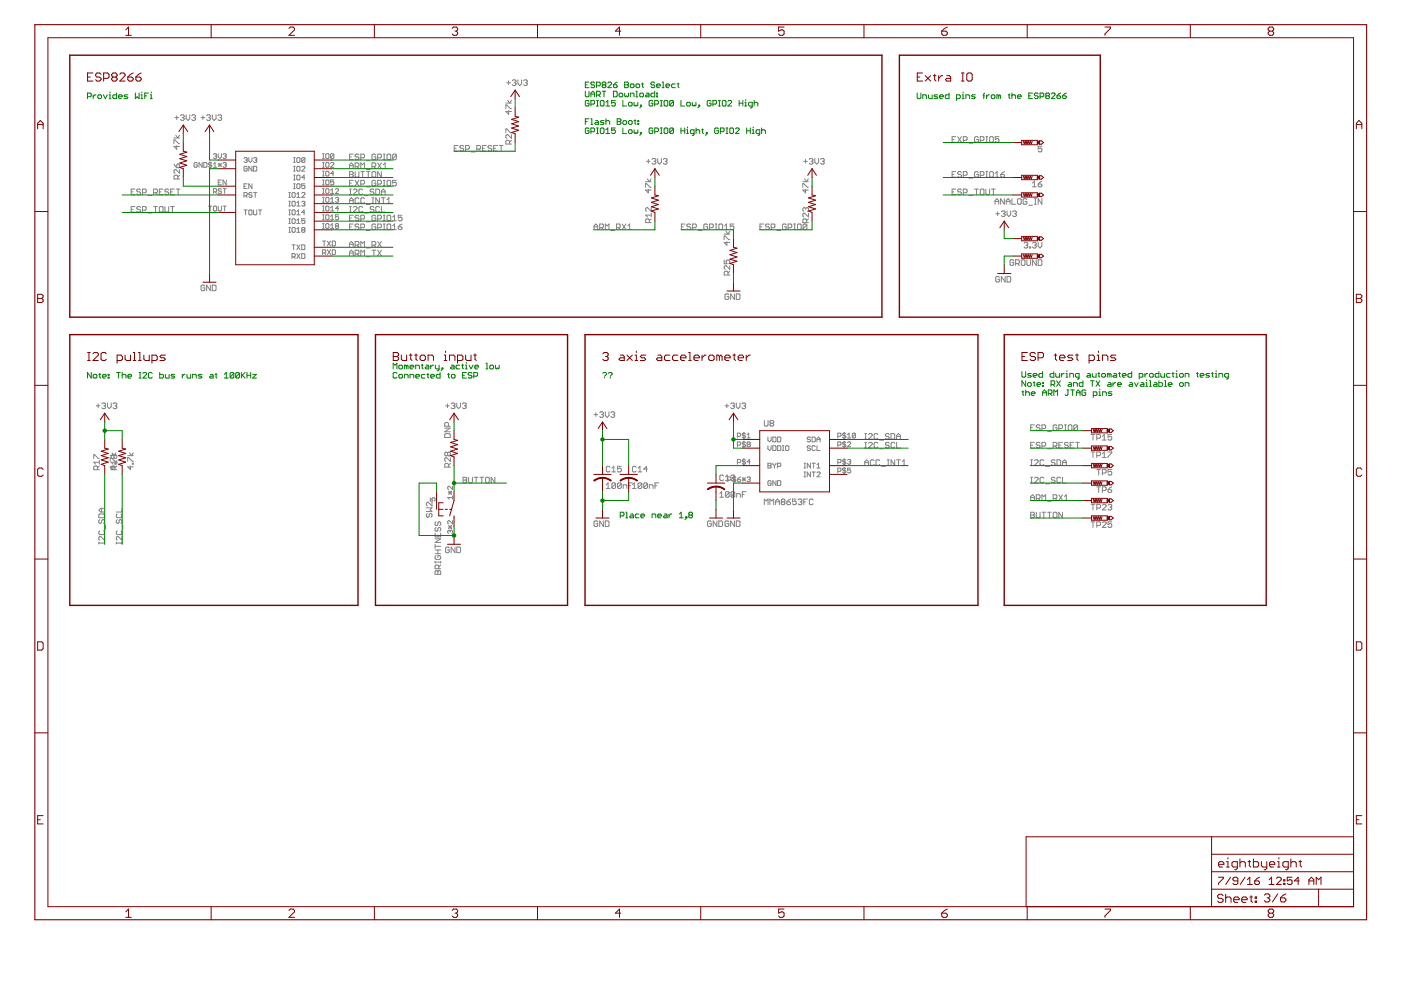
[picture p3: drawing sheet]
<svg xmlns="http://www.w3.org/2000/svg" width="297mm" height="210mm" viewBox="0 0 297 210" stroke-linecap="round" stroke-linejoin="round" font-family="sans-serif">
<g fill="none" stroke="#808080" stroke-width=".21">
<path d="M107.4 17.5h.8M107.8 17.1v.8M108.6 17.1l.2-.2h.4l.2 .2-.2 .4M109 17.5h.2M109.2 17.5l.2 .2-.2 .4h-.4l-.2-.2M109.8 16.9v.8l.4 .4 .4-.4v-.8M111 17.1l.2-.2h.4l.2 .2-.2 .4M111.4 17.5h.2M111.6 17.5l.2 .2-.2 .4h-.4l-.2-.2M36.9 30.5v-.8h.2l.8 .8h.2M36.9 29.3h1.2M36.9 34.8l.6 .8"/>
<path d="M37.1 24.9h.8M37.3 28.7l.4 .6 .4-.6M37.5 30.9v.7l-.6-.5h1.2M37.5 24.6v.7M37.5 35l.2-.2 .4 .2v.3l-.2 .3h-.4zM37.7 38v-.7l-.2-.2h-.4l-.2 .2v.7h1.2M38.1 36v.7l-.8-.7-.4 .2v.4l.2 .1M38.1 37.1l-.4 .4M38.3 24.6l.2-.3h.4l.2 .3-.2 .3M38.7 24.9h.2M38.9 24.9l.2 .2-.2 .4h-.4l-.2-.2M39.5 24.3v.8l.4 .4 .3-.4v-.8"/>
<path d="M40.6 24.6l.3-.3h.3l.2 .3-.2 .3M41 24.9h.2M41.2 24.9l.2 .2-.2 .4h-.3l-.3-.2M41.8 34.6l-.1-.1h-.4l-.2 .1v.7l.2 .2h.4l.1-.2v-.3h-.3M42.6 24.9h.8M42.9 34.5v1l-.7-1v1M43 24.6v.7M43.2 34.5h.5l.2 .1v.7l-.2 .2h-.5zM43.8 24.6l.2-.3h.4l.2 .3-.2 .3M44.2 24.9h.2M44.4 24.9l.2 .2-.2 .4h-.4l-.2-.2M44.6 34.3v1.3"/>
<path d="M44.9 34.6l-.2-.1h-.3l-.2 .1 .2 .4h.3l.2 .1-.2 .4h-.3l-.2-.2M45 24.3v.8l.4 .4 .4-.4v-.8M45.3 35.5h.6M45.3 32.8l.1-.2h.4l.1 .2-.1 .3M45.3 34.8l.3-.3v1M45.6 33.1h.2M45.8 33.1l.1 .2-.1 .3h-.4l-.1-.2M46.2 24.6l.2-.3h.4l.2 .3-.2 .3M46.3 35h.6M46.3 32.6v.7l.3 .3 .3-.3v-.7M46.3 34.6l.6 .7M46.3 38.7h.3"/>
<path d="M46.6 24.9h.2M46.6 34.6v.7M46.8 24.9l.2 .2-.2 .4h-.4l-.2-.2M46.9 34.6l-.6 .7M46.9 38.2h-.6v1h.6M47.3 34.6l.2-.1h.3l.2 .1-.2 .4M47.3 32.8l.2-.2h.3l.2 .2-.2 .3M47.6 35h.2M47.6 33.1h.2M47.8 33.1l.2 .2-.2 .3h-.3l-.2-.2M47.8 35l.2 .1-.2 .4h-.3l-.2-.2M48 38.2v1l-.7-1v1"/>
<path d="M51.7 33.6l.2-.2h.3l.2 .2-.2 .3M51.7 39.5h.4M52.1 33.9h.1M52.2 33.9l.2 .2-.2 .3h-.3l-.2-.1M52.4 35.4l-.2-.1h-.3l-.2 .1v.7l.2 .2h.3l.2-.2v-.3h-.3M52.4 39h-.7v1h.7M52.7 33.4v.7l.4 .3 .3-.3v-.7M53.4 35.3v1l-.7-1v1M53.4 39v1l-.7-1v1M53.8 35.3h.5l.1 .1v.7l-.1 .2h-.5zM53.8 33.6l.1-.2h.4l.1 .2-.1 .3M54.1 33.9h.2"/>
<path d="M54.3 33.9l.1 .2-.1 .3h-.4l-.1-.1M62.3 35.3h.3M62.3 36.3h.3M62.3 34.4h.3M62.3 40h.3M62.3 39h.3M62.3 38.1h.3M62.3 37.1h.3M62.3 33.4h.3M62.4 33.4v1M62.4 35.3v1M62.4 37.1v1"/>
<path d="M62.4 39v1M62.9 33.6l.2-.2h.3l.2 .2v.7l-.2 .1h-.3l-.2-.1zM62.9 39.1l.2-.1h.3l.2 .1v.7l-.2 .2h-.3l-.2-.2zM63.1 35.3h.3l.2 .1v.7l-.2 .2h-.3l-.2-.2v-.7zM63.1 37.1h.3l.2 .2v.7l-.2 .1h-.3l-.2-.1v-.7zM64 35.4l.1-.1h.4l.1 .1-.6 .9h.6M64.6 33.6v.7l-.1 .1h-.4l-.1-.1M64.6 39h-.6v.5l.3-.2 .3 .2v.3l-.1 .2h-.4l-.1-.2M64.6 33.6l-.1-.2h-.4l-.1 .2v.7M64.6 37.6h-.6l.5-.5v1M64.6 33.6l-.6 .7M68.4 33.6h.3"/>
<path d="M68.4 34.5h.3M68.4 35.5h.3M68.4 39.2h.3M68.4 38.2h.3M68.4 37.3h.3M68.4 36.3h.3M68.4 32.6h.3M68.6 32.6v1M68.6 34.5v1M68.6 36.3v1M68.6 38.2v1M69.1 32.8l.1-.2h.4l.1 .2v.6l-.1 .2h-.4l-.1-.2z"/>
<path d="M69.2 36.3h.4l.1 .2v.6l-.1 .2h-.4l-.1-.2v-.6zM69.2 34.5h.4l.1 .1v.7l-.1 .2h-.4l-.1-.2v-.7zM69.2 38.2h.4l.1 .1v.7l-.1 .2h-.4l-.1-.2v-.7zM70.1 34.6l.2-.1h.3l.2 .1v.2l-.7 .7h.7M70.8 32.8v.6l-.2 .2h-.3l-.2-.2M70.8 38.2h-.7v.5l.3-.2 .4 .2v.3l-.2 .2h-.3l-.2-.2M70.8 32.8l-.2-.2h-.3l-.2 .2v.6M70.8 36.8h-.7l.5-.5v1M70.8 32.8l-.7 .6M74.1 36.4h.6l.2 .2-.2 .4 .2 .4-.2 .2h-.6zM74.1 35.7v-.8l.4-.4 .4 .4v.8M74.1 35.1h.8"/>
<path d="M74.1 33.3h.4M74.1 37h.6M74.1 38.8h.4M74.9 32.7h-.8v1.2h.8M74.9 38.2h-.8v1.2h.8M75.3 35.3h.6l.2-.2v-.4l-.2-.2h-.6v1.2M75.3 36.4v1l.2 .2h.4l.2-.2v-1M75.3 38.2l.8 1.2M75.7 35.3l.4 .4M76.1 32.9l-.2-.2h-.4l-.2 .2 .2 .4h.4l.2 .2-.2 .4h-.4l-.2-.2M76.1 38.2l-.8 1.2M76.5 33.5h.6l.2-.2v-.4l-.2-.2h-.6v1.2"/>
<path d="M76.5 39h.6l.2-.2v-.4l-.2-.2h-.6v1.2M76.5 35.7v-1.2l.4 .4 .4-.4v1.2M76.5 36.4h.8M76.9 36.4v1.2M77.7 35.9h.8M77.7 34.1h.8M77.7 36.4h.8M77.7 39.6h.8M78.1 36.4v1.2M78.9 35.3h.6l.2-.2v-.4l-.2-.2h-.6v1.2M78.9 36.6l.2-.2h.4l.2 .2v.8l-.2 .2h-.4l-.2-.2zM79.3 35.3l.4 .4"/>
<path d="M79.7 32.9l-.2-.2h-.4l-.2 .2v.8l.2 .2h.4l.2-.2v-.4h-.4M79.7 38.4l-.2-.2h-.4l-.2 .2v.8l.2 .2h.4l.2-.2v-.4h-.4M80.1 33.5h.6l.2-.2v-.4l-.2-.2h-.6v1.2M80.1 39h.6l.2-.2v-.4l-.2-.2h-.6v1.2M80.1 34.5l.8 1.2M80.9 36.4v1.2l-.8-1.2v1.2M80.9 34.5l-.8 1.2M81.3 34.9l.4-.4v1.2M81.3 35.7h.7M81.3 32.7h.4M81.3 33.9h.4M81.3 38.2h.4"/>
<path d="M81.3 39.4h.4M81.4 32.7v1.2M81.4 38.2v1.2M82.3 32.7h.4l.1 .2v.8l-.1 .2h-.4l-.2-.2v-.8zM82.3 38.2h.4l.1 .2v.8l-.1 .2h-.4l-.2-.2v-.8zM84 32.9l-.2-.2h-.4l-.2 .2v.8M84 32.9v.8l-.2 .2h-.4l-.2-.2M84 38.2h-.8v.6l.5-.2 .3 .2v.4l-.2 .2h-.4l-.2-.2M84 32.9l-.8 .8M96.3 31.4h.4M97.1 30.8h-.8v1.2h.8M98.3 31l-.2-.2h-.4l-.2 .2 .2 .4h.4l.2 .2-.2 .4h-.4l-.2-.2"/>
<path d="M98.7 31.6h.6l.2-.2v-.4l-.2-.2h-.6v1.2M99.9 32.2h.8M101.1 31.6h.6l.2-.2v-.4l-.2-.2h-.6v1.2M101.5 31.6l.4 .4M102.3 31.4h.4M103.1 30.8h-.8v1.2h.8M104.3 31l-.2-.2h-.4l-.2 .2 .2 .4h.4l.2 .2-.2 .4h-.4l-.2-.2M104.7 31.4h.4M105.5 30.8h-.8v1.2h.8M105.9 30.8h.8M106.3 30.8v1.2M107.3 23.1v-.9h.1l.8 .9h.2"/>
<path d="M107.3 28.2v-.9h.2l.7 .9h.2M107.3 21.8h1.1M107.6 21.3l.4 .5 .4-.5M107.8 23.5v.7l-.5-.6h1.1M108.1 30.5v-.5l-.3-.3h-.3l-.2 .3v.5h1.1M108.4 28.6v.7l-.7-.7-.4 .1v.4l.2 .2M108.4 29.7l-.3 .4M136.9 39.7v-.8h.2l.8 .8h.1M136.9 38.5h1.1M137.1 34.2h.7M137.3 37.9l.4 .6 .3-.6M137.5 33.8v.8"/>
<path d="M138.2 33.8l.3-.2h.3l.2 .2-.2 .4M138.6 34.2h.2M138.8 34.2l.2 .2-.2 .4h-.3l-.3-.2M139.4 33.6v.8l.4 .4 .4-.4v-.8M140.6 33.8l.2-.2h.4l.2 .2-.2 .4M141 34.2h.2M141.2 34.2l.2 .2-.2 .4h-.4l-.2-.2M170.2 39.7v-.8h.2l.8 .8h.2M170.2 38.5h1.2M170.4 34.2h.8M170.6 37.9l.4 .6 .4-.6M170.8 33.8v.8"/>
<path d="M171.6 33.8l.2-.2h.4l.2 .2-.2 .4M172 34.2h.2M172.2 34.2l.2 .2-.2 .4h-.4l-.2-.2M172.8 33.6v.8l.4 .4 .4-.4v-.8M174 33.8l.2-.2h.4l.2 .2-.2 .4M174.3 34.2h.3M174.6 34.2l.2 .2-.2 .4h-.4l-.2-.2M201.9 37h.3M201.9 29.6h.3M202.6 36.4h-.7v1.2h.7M202.6 29h-.7v1.2h.7M203.1 29l.7 1.2"/>
<path d="M203.8 36.6l-.2-.2h-.4l-.1 .2 .1 .4h.4l.2 .2-.2 .4h-.4l-.1-.2M203.8 29l-.7 1.2M204.2 37.2h.6l.2-.2v-.4l-.2-.2h-.6v1.2M204.2 29.8h.6l.2-.2v-.4l-.2-.2h-.6v1.2M205.4 30.4h.8M205.4 37.8h.8M207.4 36.6l-.2-.2h-.4l-.2 .2v.8l.2 .2h.4l.2-.2v-.4h-.4M207.4 29.2l-.2-.2h-.4l-.2 .2v.8l.2 .2h.4l.2-.2v-.4h-.4M207.8 37.2h.6l.2-.2v-.4l-.2-.2h-.6v1.2M207.8 29.8h.6l.2-.2v-.4l-.2-.2h-.6v1.2M209 36.4h.4M209 37.6h.4"/>
<path d="M209 29h.4M209 30.2h.4M209.2 29v1.2M209.2 36.4v1.2M209.8 29.2l.2-.2h.4l.2 .2v.8l-.2 .2h-.4l-.2-.2zM209.8 36.6l.2-.2h.4l.2 .2v.8l-.2 .2h-.4l-.2-.2zM211 37.6h.8M211 36.8l.4-.4v1.2M211.8 29h-.8v.6l.4-.2 .4 .2v.4l-.2 .2h-.4l-.2-.2M212.2 37h.6l.2 .4-.2 .2h-.4l-.2-.2zM213 36.4l-.8 .6M218.9 38.8l.4-.4v1.2"/>
<path d="M218.9 39.6h.8M220.1 39h.6l.2 .4-.2 .2h-.4l-.2-.2zM220.9 38.4l-.8 .6M220.9 31h-.8v.6l.4-.2 .4 .2v.4l-.2 .2h-.4l-.2-.2M27.8 40.7h.4M27.8 44.4h.4M28.6 43.8h-.8v1.2h.8M28.6 40.1h-.8v1.2h.8M29.8 40.3l-.2-.2h-.4l-.2 .2 .2 .4h.4l.2 .2-.2 .4h-.4l-.2-.2M29.8 44l-.2-.2h-.4l-.2 .2 .2 .4h.4l.2 .2-.2 .4h-.4l-.2-.2M30.2 44.6h.6l.2-.2v-.4l-.2-.2h-.6v1.2M30.2 40.9h.6l.2-.2v-.4l-.2-.2h-.6v1.2"/>
<path d="M31.4 45.2h.8M31.4 41.5h.8M32.6 43.8h.8M32.6 40.9h.6l.2-.2v-.4l-.2-.2h-.6v1.2M33 40.9l.4 .4M33 43.8v1.2M33.8 40.7h.4M33.8 44l.2-.2h.4l.2 .2v.8l-.2 .2h-.4l-.2-.2zM34.6 40.1h-.8v1.2h.8M35 43.8v1l.2 .2h.4l.2-.2v-1M35.8 40.3l-.2-.2h-.4l-.2 .2 .2 .4h.4l.2 .2-.2 .4h-.4l-.2-.2M36.2 40.7h.4"/>
<path d="M36.2 43.8h.8M36.6 43.8v1.2M37 40.1h-.8v1.2h.8M37.4 40.1h.7M37.8 40.1v1.2M44.2 43.7h.7M44.6 43.7v1M45.3 43.9l.1-.2h.4l.1 .2v.7l-.1 .1h-.4l-.1-.1zM45.3 40.7h.5l.1-.2v-.3l-.1-.2h-.5v1M45.6 40.7l.3 .3M46.3 43.7v.9l.1 .1h.4l.1-.1v-.9M46.9 40.2l-.1-.2h-.4l-.1 .3 .1 .2h.4l.1 .4-.1 .1h-.4l-.1-.1"/>
<path d="M47.3 43.7h.7M47.3 40h.7M47.6 40v1M47.6 43.7v1M51.7 41.5h.5l.2-.2-.2-.5h-.5v1M51.7 44.5h.7M52.1 44.5v1.1M52.1 41.5l.3 .3M52.9 44.5h.4l.1 .2v.7l-.1 .2h-.4l-.2-.2v-.7zM53.4 41l-.1-.2h-.4l-.2 .4 .2 .1h.4l.1 .4-.1 .1h-.4l-.2-.1M53.8 44.5v.9l.1 .2h.4l.1-.2v-.9M53.8 40.8h.6"/>
<path d="M54.1 40.8v1M54.8 44.5h.7M55.1 44.5v1.1M61.2 49.3h.4M61.2 48.2h.4M61.2 44.5h.4M61.2 45.6h.4M61.2 40.8h.4M61.2 41.8h.4M61.2 47.4h.4M61.2 46.4h.4M61.2 43.7h.4"/>
<path d="M61.2 42.7h.4M61.4 40.8v1M61.4 42.7v1M61.4 44.5v1.1M61.4 46.4v1M61.4 48.2v1.1M61.9 46.5l.2-.1h.3l.2 .1v.7l-.2 .2h-.3l-.2-.2zM61.9 48.4l.2-.2h.3l.2 .2v.7l-.2 .2h-.3l-.2-.2zM61.9 54.5h.5l.2-.2v-.3l-.2-.2h-.5v1M61.9 51.9h.7M62.1 40.8h.3l.2 .2v.7l-.2 .1h-.3l-.2-.1v-.7zM62.1 42.7h.3l.2 .1v.7l-.2 .2h-.3l-.2-.2v-.7z"/>
<path d="M62.1 44.5h.3l.2 .2v.7l-.2 .2h-.3l-.2-.2v-.7zM62.3 51.9v1M62.3 54.5l.3 .3M62.9 49.3h.7M62.9 48.6l.4-.4v1.1M62.9 41.2l.4-.4v1M62.9 43l.4-.3v1M62.9 44.9l.4-.4v1.1M62.9 46.7l.4-.3v1M62.9 45.6h.7M62.9 41.8h.7M62.9 51.9l.7 1"/>
<path d="M62.9 53.8l.7 1M62.9 47.4h.7M62.9 43.7h.7M63.6 51.9l-.7 1M63.6 53.8l-.7 1M64 41l.1-.2h.4l.1 .2-.6 .8h.6M64 42.8l.1-.1h.4l.1 .1-.1 .4M64 51.9h.5l.1 .2v.7l-.1 .1h-.5zM64 53.8h.5l.1 .2v.6l-.1 .2h-.5zM64.1 48.7l-.1 .2 .1 .4h.4l.1-.2-.1-.4M64.1 48.7l-.1-.1 .1-.4h.4l.1 .2-.1 .3M64.1 48.7h.4"/>
<path d="M64.3 43.2h.2M64.5 43.2l.1 .1-.1 .4h-.4l-.1-.2M64.6 46.4h-.6v.5l.3-.2 .3 .2v.3l-.1 .2h-.4l-.1-.2M64.6 45h-.6l.5-.5v1.1M68.4 53.6h.5l.2-.1v-.4l-.2-.1h-.5v1M68.4 44.7h.3M68.4 48.4h.3M68.4 47.4h.3M68.4 45.6h.3M68.4 43.7h.3M68.4 41.8h.3M68.4 40h.3"/>
<path d="M68.4 41h.3M68.4 51.1h.7M68.4 46.6h.3M68.4 42.9h.3M68.6 40v1M68.6 41.8v1.1M68.6 43.7v1M68.6 45.6v1M68.6 47.4v1M68.7 51.1v1M68.7 53.6l.4 .4M69.1 43.9l.1-.2h.4l.1 .2v.7l-.1 .1h-.4l-.1-.1z"/>
<path d="M69.2 47.4h.4l.1 .2v.7l-.1 .1h-.4l-.1-.1v-.7zM69.2 40h.4l.1 .2v.7l-.1 .1h-.4l-.1-.1v-.7zM69.2 41.8h.4l.1 .2v.7l-.1 .2h-.4l-.1-.2v-.7zM69.2 45.6h.4l.1 .1v.7l-.1 .2h-.4l-.1-.2v-.7zM69.4 51.1l.7 1M69.4 53l.7 1M70.1 44.7h.7M70.1 48.4h.7M70.1 47.8l.3-.4v1M70.1 40.3l.3-.3v1M70.1 42.2l.3-.4v1.1M70.1 44l.3-.3v1"/>
<path d="M70.1 45.9l.3-.3v1M70.1 41h.7M70.1 51.1l-.7 1M70.1 53l-.7 1M70.1 46.6h.7M70.1 42.9h.7M70.4 51.1h.6l.1 .2v.7l-.1 .1h-.6zM70.4 53h.6l.1 .1v.7l-.1 .2h-.6zM71.1 40.2l.2-.2h.3l.2 .2-.7 .8h.7M71.1 42l.2-.2h.3l.2 .2-.2 .4M71.3 47.9l-.2 .2 .2 .3h.3l.2-.1-.2-.4M71.3 47.9l-.2-.1 .2-.4h.3l.2 .2-.2 .3"/>
<path d="M71.3 47.9h.3M71.5 42.4h.1M71.6 42.4l.2 .1-.2 .4h-.3l-.2-.2M71.8 45.6h-.7v.5l.4-.2 .3 .2v.3l-.2 .2h-.3l-.2-.2M71.8 44.2h-.7l.5-.5v1M74.1 53.6h.8M74.1 43.1v-.8l.4-.4 .4 .4v.8M74.1 52.4v-.8l.4-.4 .4 .4v.8M74.1 54.2v-.8l.4-.4 .4 .4v.8M74.1 51.8h.8M74.1 45h.4M74.1 43.8h.4"/>
<path d="M74.1 48.1h.4M74.1 46.2h.4M74.1 42.5h.8M74.1 40.1h.4M74.1 41.3h.4M74.3 40.1v1.2M74.3 43.8v1.2M74.9 45.6h-.8v1.2h.8M74.9 47.5h-.8v1.2h.8M74.9 44l.2-.2h.4l.2 .2v.2l-.8 .8h.8M74.9 40.3l.2-.2h.4l.2 .2v.2l-.8 .8h.8M75.3 52h.6l.2-.2v-.4l-.2-.2h-.6v1.2"/>
<path d="M75.3 53.8h.6l.2-.2v-.3l-.2-.3h-.6v1.2M75.7 52l.4 .4M75.7 53.8l.4 .4M76.1 45.8l-.2-.2h-.4l-.2 .4 .2 .2h.4l.2 .4-.2 .2h-.4l-.2-.2M76.1 42.1l-.2-.2h-.4l-.2 .2v.8l.2 .2h.4l.2-.2M76.1 47.7l-.2-.2h-.4l-.2 .2 .2 .4h.4l.2 .2-.2 .4h-.4l-.2-.2M76.5 48.3h.6l.2-.2v-.4l-.2-.2h-.6v1.2M76.5 46.4h.6l.2-.2v-.4l-.2-.2h-.6v1.2M76.5 52.4v-1.2l.4 .4 .4-.4v1.2M76.5 54.2v-1.2l.4 .4 .4-.4v1.2M76.9 44l-.2-.2h-.4l-.2 .2v.8l.2 .2h.4l.2-.2M76.9 40.3l-.2-.2h-.4l-.2 .2v.8l.2 .2h.4l.2-.2"/>
<path d="M77.3 42.1l-.2-.2h-.4l-.2 .2v.8l.2 .2h.4l.2-.2M77.3 45.2h.8M77.3 41.5h.8M77.7 54.4h.8M77.7 43.3h.8M77.7 52.6h.8M77.7 48.9h.8M77.7 47h.8M78.9 52h.6l.2-.2v-.4l-.2-.2h-.6v1.2M78.9 53h.8M78.9 41.9h.4M78.9 43.1h.4"/>
<path d="M79.1 41.9v1.2M79.3 40.3l-.2-.2h-.4l-.2 .2 .2 .4h.4l.2 .2-.2 .4h-.4l-.2-.2M79.3 44l-.2-.2h-.4l-.2 .2 .2 .4h.4l.2 .2-.2 .4h-.4l-.2-.2M79.3 53v1.2M79.3 52l.4 .4M79.7 45.8l-.2-.2h-.4l-.2 .2v.8l.2 .2h.4l.2-.2v-.4h-.4M79.7 47.7l-.2-.2h-.4l-.2 .2v.8l.2 .2h.4l.2-.2v-.4h-.4M79.7 40.1h.6l.2 .2v.8l-.2 .2h-.6zM80.1 46.4h.6l.2-.2v-.4l-.2-.2h-.6v1.2M80.1 53l.8 1.2M80.1 51.2l.8 1.2M80.1 48.3h.6l.2-.2v-.4l-.2-.2h-.6v1.2"/>
<path d="M80.5 41.9v1.2l-.8-1.2v1.2M80.5 44l-.2-.2h-.4l-.2 .2v.8l.2 .2h.4l.2-.2M80.9 40.7h.8M80.9 53l-.8 1.2M80.9 51.2l-.8 1.2M80.9 43.8v1.2h.8M80.9 41.3v-.8l.4-.4 .4 .4v.8M80.9 41.9h.8M81.3 45.6h.4M81.3 47.5h.4M81.3 48.7h.4M81.3 46.8h.4"/>
<path d="M81.3 41.9v1.2M81.4 45.6v1.2M81.4 47.5v1.2M82.1 47.7l.2-.2h.4l.1 .2v.8l-.1 .2h-.4l-.2-.2zM82.1 43.1h.7M82.1 42.3l.3-.4v1.2M82.3 45.6h.4l.1 .2v.8l-.1 .2h-.4l-.2-.2v-.8zM83.2 48.7h.8M83.2 46.8h.8M83.2 46l.5-.4v1.2M83.2 47.9l.5-.4v1.2M84.4 48.1h.6l.2 .4-.2 .2h-.4l-.2-.2z"/>
<path d="M85.2 45.6h-.8v.6l.6-.2 .2 .2v.4l-.2 .2h-.4l-.2-.2M85.2 47.5l-.8 .6M125.9 48.7v-.8l.4-.4 .4 .4v.8M125.9 48.1h.8M127.1 48.3h.6l.2-.2v-.4l-.2-.2h-.6v1.2M127.5 48.3l.4 .4M128.3 48.7v-1.2l.4 .4 .4-.4v1.2M129.5 48.9h.8M130.7 48.3h.6l.2-.2v-.4l-.2-.2h-.6v1.2M131.1 48.3l.4 .4M131.9 47.5l.8 1.2M132.7 47.5l-.8 1.2"/>
<path d="M133.1 47.9l.4-.4v1.2M133.1 48.7h.8M137.5 40.1v.8l-.6-.6h1.1M137.7 47.2v-.6l-.2-.2h-.4l-.2 .2v.6h1.2M138.1 44v.8l-.8-.8-.4 .2v.4l.2 .2M138.1 46.4l-.4 .4M138.1 45.6h-1.2l.4 .4M138.1 45.2v.8M144.5 48.1h.4M145.2 47.5h-.7v1.2h.7M146.5 47.7l-.3-.2h-.3l-.3 .2 .3 .4h.3l.3 .2-.3 .4h-.3l-.3-.2M146.9 48.3h.5l.2-.2v-.4l-.2-.2h-.5v1.2"/>
<path d="M148 48.9h.8M150 47.7l-.2-.2h-.4l-.2 .2v.8l.2 .2h.4l.2-.2v-.4h-.4M150.4 48.3h.6l.2-.2v-.4l-.2-.2h-.6v1.2M151.6 47.5h.4M151.6 48.7h.4M151.8 47.5v1.2M152.4 47.7l.2-.2h.4l.2 .2v.8l-.2 .2h-.4l-.2-.2zM153.5 50.8v-.8h.2l.8 .8h.2M153.5 49.6h1.2M153.5 55.1v.8h.6l-.2-.4 .2-.4h.4l.2 .2v.4l-.2 .2M153.6 48.7h.8M153.6 47.9l.4-.4v1.2"/>
<path d="M153.9 49l.4 .6 .4-.6M154.1 51.2v.8l-.6-.6h1.2M154.3 58.3v-.6l-.2-.2h-.3l-.3 .2v.6h1.2M154.7 56.3v.8l-.8-.8-.4 .2v.4l.3 .2M154.7 57.5l-.4 .4M155.6 47.5h-.8v.6l.4-.2 .4 .2v.4l-.2 .2h-.4l-.2-.2M161.1 48.1h.4M161.9 47.5h-.8v1.2h.8M163.1 47.7l-.2-.2h-.4l-.2 .2 .2 .4h.4l.2 .2-.2 .4h-.4l-.2-.2M163.5 48.3h.6l.2-.2v-.4l-.2-.2h-.6v1.2M164.7 48.9h.8M166.7 47.7l-.2-.2h-.4l-.2 .2v.8l.2 .2h.4l.2-.2v-.4h-.4"/>
<path d="M167.1 48.3h.6l.2-.2v-.4l-.2-.2h-.6v1.2M168.3 47.5h.4M168.3 48.7h.4M168.5 47.5v1.2M169.3 47.5h.4l.2 .2v.8l-.2 .2h-.4l-.2-.2v-.8zM170.8 40.1v.8l-.6-.6h1.2M170.8 44.2l-.2-.2-.4 .2v.4l.2 .2M170.8 44.2l.2-.2 .4 .2v.4l-.2 .2M170.8 44.2v.2M171 47.2v-.6l-.2-.2h-.4l-.2 .2v.6h1.2M171.1 47.7l-.2-.2h-.4l-.2 .2v.8M171.1 47.7v.8l-.2 .2h-.4l-.2-.2"/>
<path d="M171.1 47.7l-.8 .8M171.4 45.2v.8l-.8-.8-.4 .2v.4l.2 .2M171.4 46.4l-.4 .4M201.9 40.7h.3M202.6 40.1h-.7v1.2h.7M203.8 40.3l-.2-.2h-.4l-.1 .2v.2l.1 .2h.4l.2 .4-.2 .2h-.4l-.1-.2M204.2 40.9h.6l.2-.2v-.4l-.2-.2h-.6v1.2M205.4 41.5h.8M206.6 40.1h.8M207 40.1v1.2M208 40.1h.4l.2 .2v.8l-.2 .2h-.4l-.2-.2v-.8zM209 40.1v1l.2 .2h.4l.2-.2v-1"/>
<path d="M210.2 40.1h.8M210.6 40.1v1.2M211 43.3v-.8l.3-.4 .5 .4v.8M211 42.7h.8M211.1 45.3h.8M211.5 44.9v.8M211.9 58.8l-.2-.2h-.4l-.2 .2v.8l.2 .2h.4l.2-.2v-.4h-.4M212.3 44.9l.2-.2h.4l.2 .2-.2 .4M212.7 45.3h.2M212.9 45.3l.2 .2-.2 .4h-.4l-.2-.2M212.9 42.1v1.2l-.7-1.2v1.2M213.1 58.6v1.2l-.8-1.2v1.2"/>
<path d="M213.3 43.3v-.8l.4-.4 .4 .4v.8M213.3 42.7h.8M213.5 44.7v.8l.4 .4 .4-.4v-.8M213.5 58.6h.6l.2 .2v.8l-.2 .2h-.6zM214.5 42.1v1.2h.8M214.7 44.9l.2-.2h.4l.2 .2-.2 .4M214.9 55.3l-.2-.2h-.4l-.2 .2v.8l.2 .2h.4l.2-.2v-.4h-.4M215.1 45.3h.2M215.3 45.3l.2 .2-.2 .4h-.4l-.2-.2M215.3 55.9h.6l.2-.2v-.4l-.2-.2h-.6v1.2M215.7 42.3l.2-.2h.4l.2 .2v.8l-.2 .2h-.4l-.2-.2zM215.7 55.9l.4 .4"/>
<path d="M216.7 55.1h.4l.2 .2v.8l-.2 .2h-.4l-.2-.2v-.8zM217.1 51.6l.2-.2h.4l.2 .2-.2 .4M217.5 52h.2M217.7 42.3l-.2-.2h-.4l-.2 .2v.8l.2 .2h.4l.2-.2v-.4h-.4M217.7 55.1v1l.2 .2h.4l.2-.2v-1M217.7 52l.2 .2-.2 .4h-.4l-.2-.2M218.1 43.5h.8M218.3 52.4h.2v.2h-.2zM218.9 51.6l.2-.2h.4l.2 .2-.2 .4M219.3 43.3h.4M219.3 42.1h.4M219.3 52h.2"/>
<path d="M219.5 52l.2 .2-.2 .4h-.4l-.2-.2M219.5 42.1v1.2M219.7 55.1v1.2l-.8-1.2v1.2M220.1 51.4v.8l.4 .4 .4-.4v-.8M220.1 55.1h.6l.2 .2v.8l-.2 .2h-.6zM220.9 42.1v1.2l-.8-1.2v1.2M43.4 60.6l-.2-.1h-.4l-.2 .1v.8l.2 .2h.4l.2-.2v-.4h-.4M44.6 60.5v1.1l-.8-1.1v1.1M45 60.5h.6l.2 .1v.8l-.2 .2h-.6zM154.5 62.5l-.2-.2h-.4l-.2 .2v.8l.2 .2h.4l.2-.2v-.4h-.4M155.7 62.3v1.2l-.8-1.2v1.2M156.1 62.3h.6l.2 .2v.8l-.2 .2h-.6z"/>
<path d="M19.9 97.2v-.8h.2l.7 .8h.3M20.4 86h.8M20.7 99.6v-.6l-.2-.2h-.4l-.2 .2v.6h1.2M20.8 85.6v.8M21.1 98.8l-.4 .4M21.1 98h-1.2l.4 .4M21.1 97.6v.8M21.6 85.6l.2-.2h.4l.2 .2-.2 .4M22 86h.2M22.2 86l.2 .2-.2 .4h-.4l-.2-.2M22.8 85.4v.8l.4 .4 .4-.4v-.8M23.4 96.6h1.2"/>
<path d="M23.6 97h-.2v.8M23.6 97l.8 .8h.2M23.8 96l.4 .6M24 98.8v.8l-.6-.6h1.2M24 85.6l.2-.2h.4l.2 .2-.2 .4M24.2 96.6l.2-.2 .4 .2v.4l-.2 .2-.4-.2M24.2 96.6l-.4-.2-.2 .2v.4M24.2 97l-.4 .2M24.2 96.6v.4M24.4 98.2h.2v.2h-.2zM24.4 99.6v-.6l-.2-.2h-.4l-.2 .2v.6h1.2M24.4 86h.2"/>
<path d="M24.6 96l-.4 .6M24.6 86l.2 .2-.2 .4h-.4l-.2-.2M24.8 97.6v.8M24.8 98h-1.2l.4 .4M24.8 98.8l-.4 .4M27.1 97.8v-.8h.2l.8 .8h.2M27.1 96.6h1.2M27.5 96l.4 .6 .4-.6M27.7 98.8v.8l-.6-.6h1.2M28.1 98.2h.2v.2h-.2zM94.3 92.2l.2-.3h.8l.2 .3v.6h-1.2zM94.3 90.8h1.2l-1.2 .7h1.2"/>
<path d="M94.5 86h.7M94.9 85.6v.8M94.9 96.1l-.2-.2-.4 .2v.4l.2 .1 .4-.1M94.9 96.1l.2-.2 .4 .2v.4l-.2 .1-.4-.1M94.9 96.1v.4M95.1 99v-.6l-.2-.1h-.4l-.2 .1v.6h1.2M95.1 90.4v-.6l-.2-.2h-.4l-.2 .2v.6h1.2M95.5 97v.9l-.8-.9h-.2l-.2 .3v.3l.2 .3M95.5 98.3l-.4 .4M95.7 85.6l.2-.2h.3l.3 .2-.3 .4M96.1 86h.1M96.2 86l.3 .2-.3 .4h-.3l-.2-.2"/>
<path d="M96.9 85.4v.8l.3 .4 .4-.4v-.8M98 85.6l.3-.2h.3l.2 .2-.2 .4M98.4 86h.2M98.6 86l.2 .2-.2 .4h-.3l-.3-.2M125.9 87.9h.8M126.3 87.5v.8M127.1 87.5l.2-.2h.4l.2 .2-.2 .4M127.5 87.9h.2M127.7 87.9l.2 .2-.2 .4h-.4l-.2-.2M128.3 87.3v.8l.4 .4 .4-.4v-.8M129.3 99.1l-.2-.2h-.4l-.2 .2v.8l.2 .2h.4l.2-.2M129.5 87.5l.2-.2h.4l.2 .2-.2 .4"/>
<path d="M129.7 99.3l.4-.4v1.2M129.9 87.9h.2M130.1 87.9l.2 .2-.2 .4h-.4l-.2-.2M131.7 98.9h-.8v.6l.4-.2 .4 .2v.4l-.2 .2h-.4l-.2-.2M134.9 99.1l-.2-.2h-.4l-.2 .2v.8l.2 .2h.4l.2-.2M135.3 99.3l.4-.4v1.2M137.3 99.5h-.8l.6-.6v1.2M153.7 86h.8M154.1 85.6v.8M154.9 85.6l.2-.2h.4l.2 .2-.2 .4M155.3 86h.2M155.5 86l.2 .2-.2 .4h-.4l-.2-.2"/>
<path d="M156.1 85.4v.8l.4 .4 .4-.4v-.8M156.3 98.1h.5l.2-.2v-.3l-.2-.2h-.5v1M156.3 92.5h.5l.2-.1v-.4l-.2-.2h-.5v1.1M156.3 94.4h.5l.2-.2v-.3l-.2-.2h-.5v1M157.3 85.6l.2-.2h.4l.2 .2-.2 .4M157.7 86h.2M157.7 91.7v1.3M157.7 93.5v1.4M157.7 97.2v1.4M157.9 86l.2 .2-.2 .4h-.4l-.2-.2M158.1 97.6l-.2-.2h-.4l-.1 .2 .1 .3h.4l.2 .2-.2 .3h-.4l-.1-.1M158.1 92l-.2-.2h-.4l-.1 .2 .1 .4h.4l.2 .1-.2 .4h-.4l-.1-.2"/>
<path d="M158.1 93.9l-.2-.2h-.4l-.1 .2 .1 .3h.4l.2 .2-.2 .3h-.4l-.1-.1M158.4 92.9h.7M158.4 92.2l.3-.4v1.1M158.6 94.2l-.2 .2 .2 .3h.3l.2-.1-.2-.4M158.6 94.2l-.2-.2 .2-.3h.3l.2 .2-.2 .3M158.6 94.2h.3M159.1 97.9h-.7l.5-.5v1M162.1 89.2v.9l.1 .2h.4l.2-.2v-.9M162.8 98.2h.5l.2 .2-.2 .3 .2 .4-.2 .1h-.5zM162.8 92.7v.6l.4 .4 .3-.4v-.6M162.8 94.5v.7l.4 .3 .3-.3v-.7M162.8 98.7h.5"/>
<path d="M163.4 89.7l-.2-.1 .2-.4h.4l.2 .1-.2 .4M163.4 89.7l-.2 .2 .2 .4h.4l.2-.2-.2-.4M163.4 89.7h.4M163.9 92.7h.5l.1 .1v.7l-.1 .2h-.5zM163.9 94.5h.5l.1 .2v.7l-.1 .1h-.5zM163.9 98.2l.3 .5M164.2 98.7v.5M164.5 98.2l-.3 .5M164.9 98.9h.5l.1-.2v-.3l-.1-.2h-.5v1M164.9 92.7h.5l.1 .1v.7l-.1 .2h-.5zM164.9 94.5h.5l.1 .2v.7l-.1 .1h-.5zM165.9 94.5h.3"/>
<path d="M165.9 95.5h.3M166.1 94.5v1M166.7 94.5l.6 .2v.7l-.2 .1h-.4l-.1-.1v-.7zM170.5 98.2h.3M170.5 99.2h.3M170.6 98.2v1M171.8 92.8l-.1-.1h-.4l-.1 .1 .1 .4h.4l.1 .1-.1 .4h-.4l-.1-.2M171.8 94.7l-.1-.2h-.4l-.1 .3 .1 .2h.4l.1 .4-.1 .1h-.4l-.1-.1M171.8 98.2v1l-.6-1v1M172.2 98.2h.7M172.2 92.7h.5l.2 .1v.7l-.2 .2h-.5zM172.5 98.2v1"/>
<path d="M172.9 94.7l-.2-.2h-.4l-.1 .2v.7l.1 .1 .6-.1M173.2 94.5v1h.7M173.2 93.7v-.7l.3-.3 .4 .3v.7M173.2 99.2h.7M173.2 98.6l.3-.4v1M173.2 93.2h.7M177.6 92.5h.5l.2-.1v-.4l-.2-.2h-.5v1.1M177.6 94.4h.5l.2-.2v-.3l-.2-.2h-.5v1M177.6 98.1h.5l.2-.2v-.3l-.2-.2h-.5v1M177.6 99.9h.5l.2-.1v-.4l-.2-.1h-.5v1M179 91.7v1.3M179 93.5v1.4"/>
<path d="M179 97.2v1.4M179 99.1v1.3M179.3 97.6l-.1-.2h-.4l-.2 .2 .2 .3h.4l.1 .2-.1 .3h-.4l-.2-.1M179.3 92l-.1-.2h-.4l-.2 .2 .2 .4h.4l.1 .1-.1 .4h-.4l-.2-.2M179.3 93.9l-.1-.2h-.4l-.2 .2 .2 .3h.4l.1 .2-.1 .3h-.4l-.2-.1M179.3 99.4l-.1-.1h-.4l-.2 .1 .2 .4h.4l.1 .1-.1 .4h-.4l-.2-.2M179.7 92.9h.7M179.7 93.9l.2-.2h.3l.2 .2-.7 .8h.7M179.7 97.6l.2-.2h.3l.2 .2-.2 .3M179.7 92.2l.3-.4v1.1M180 97.9h.2M180.2 97.9l.2 .2-.2 .3h-.3l-.2-.1"/>
<path d="M180.4 99.3h-.7v.5l.3-.2 .4 .2v.3l-.2 .2h-.3l-.2-.2M181.4 92l-.2-.2h-.3l-.2 .2v.7M181.4 92v.7l-.2 .2h-.3l-.2-.2M181.4 92l-.7 .7M183.3 98.1h.8M183.3 95h.4M183.3 93.8h.4M183.3 98.7v-.8l.4-.4 .4 .4v.8M183.3 93.1h.4M183.3 91.9h.4M183.5 91.9v1.2M183.5 93.8v1.2"/>
<path d="M184.1 94l.2-.2h.4l.2 .2v.2l-.8 .8h.8M184.1 92.1l.2-.2h.4l.2 .2v.2l-.8 .8h.8M185.3 97.7l-.2-.2h-.4l-.2 .2v.8l.2 .2h.4l.2-.2M186.1 94l-.2-.2h-.4l-.2 .2v.8l.2 .2h.4l.2-.2M186.1 92.1l-.2-.2h-.4l-.2 .2v.8l.2 .2h.4l.2-.2M186.5 97.7l-.2-.2h-.4l-.2 .2v.8l.2 .2h.4l.2-.2M186.5 95.2h.8M186.5 93.3h.8M186.9 98.9h.8M188.1 98.7h.4M188.1 97.5h.4M188.3 97.5v1.2"/>
<path d="M188.5 92.1l-.2-.2h-.4l-.2 .4 .2 .2h.4l.2 .4-.2 .2h-.4l-.2-.2M188.5 94l-.2-.2h-.4l-.2 .2 .2 .4h.4l.2 .2-.2 .4h-.4l-.2-.2M188.9 91.9h.6l.2 .2v.8l-.2 .2h-.6zM189.7 94l-.2-.2h-.4l-.2 .2v.8l.2 .2h.4l.2-.2M189.7 97.5v1.2l-.8-1.2v1.2M190.1 92.5h.8M190.1 93.8v1.2h.8M190.1 93.1v-.8l.4-.4 .4 .4v.8M190.1 97.5h.8M190.5 97.5v1.2M191.3 98.7h.8M191.3 97.9l.4-.4v1.2"/>
<path d="M218.5 94.4h.4M218.5 98.7h.4M218.5 90.7h.4M218.5 97.5h.4M218.7 97.5v1.2M219.3 90.1h-.8v1.2h.8M219.3 93.8h-.8v1.2h.8M219.3 97.7l.2-.2h.4l.2 .2v.2l-.8 .8h.8M220.5 94l-.2-.2h-.4l-.2 .2 .2 .4h.4l.2 .2-.2 .4h-.4l-.2-.2M220.5 90.3l-.2-.2h-.4l-.2 .2 .2 .4h.4l.2 .2-.2 .4h-.4l-.2-.2M220.9 94.6h.6l.2-.2v-.4l-.2-.2h-.6v1.2M220.9 90.9h.6l.2-.2v-.4l-.2-.2h-.6v1.2"/>
<path d="M221.3 97.7l-.2-.2h-.4l-.2 .2v.8l.2 .2h.4l.2-.2M221.7 98.9h.8M222.1 95.2h.8M222.1 91.5h.8M223.3 94.6h.6l.2-.2v-.4l-.2-.2h-.6v1.2M223.7 97.7l-.2-.2h-.4l-.2 .2 .2 .4h.4l.2 .2-.2 .4h-.4l-.2-.2M223.7 94.6l.4 .4M224.1 97.5h.6l.2 .2v.8l-.2 .2h-.6zM224.1 90.3l-.2-.2h-.4l-.2 .2v.8l.2 .2h.4l.2-.2v-.4h-.4M224.5 94.4h.4M224.5 90.9h.6l.2-.2v-.4l-.2-.2h-.6v1.2M225.3 98.1h.8"/>
<path d="M225.3 93.8h-.8v1.2h.8M225.3 98.7v-.8l.4-.4 .4 .4v.8M225.7 90.1h.4M225.7 91.3h.4M225.9 90.1v1.2M226.5 94l-.2-.2h-.4l-.2 .2 .2 .4h.4l.2 .2-.2 .4h-.4l-.2-.2M226.5 90.3l.2-.2h.4l.2 .2v.8l-.2 .2h-.4l-.2-.2zM226.9 94.4h.4M227.7 93.8h-.8v1.2h.8M228.1 93.8h.8M228.5 90.3l-.2-.2h-.4l-.2 .2v.8M228.5 90.3v.8l-.2 .2h-.4l-.2-.2"/>
<path d="M228.5 93.8v1.2M228.5 90.3l-.8 .8M231.3 92.1h.8M231.3 95.8h.8M231.7 92.1v1.2M231.7 95.8v1.2M232.5 96.6h.6l.2-.2v-.4l-.2-.2h-.6v1.2M232.5 99.5h.8M232.5 92.9h.6l.2-.2v-.4l-.2-.2h-.6v1.2M232.9 99.5v1.2M233.7 97h.8M233.7 92.5l.4-.4v1.2"/>
<path d="M233.7 96.2l.4-.4v1.2M233.7 93.3h.8M234.9 95.8h.8l-.8 1.2M235.7 92.1h-.8v.6l.4-.2 .4 .2v.4l-.2 .2h-.4l-.2-.2M235.7 99.5h-.8v.6l.4-.2 .4 .2v.4l-.2 .2h-.4l-.2-.2M21 115.1h1.1M21 114.9v.4M21.1 112.6l-.1 .2v.4l.1 .1h.8l.2-.1v-.4l-.2-.2M21.1 110.2l-.1 .2v.4l.1 .2 .4-.2v-.4l.3-.2 .3 .2v.4l-.2 .2M21.1 109h.8l.2 .2v.6h-1.1v-.6zM21.5 107.8v.8M22.1 113.7v.8l-.7-.8-.4 .2v.4l.1 .2"/>
<path d="M22.1 107.8h-.7l-.4 .4 .4 .4h.7M22.1 114.9v.4M22.4 111.4v.8M24.7 115.1h1.1M24.7 114.9v.4M24.8 109l-.1 .2v.4l.1 .2h.9l.1-.2v-.4l-.1-.2M24.8 110.2l-.1 .2v.4l.1 .2h.3l.2-.2v-.4l.4-.2 .1 .2v.4l-.1 .2M24.8 112.6l-.1 .2v.4l.1 .1h.9l.1-.1v-.4l-.1-.2M25.8 107.8v.8h-1.1M25.8 113.7v.8l-.7-.8-.4 .2v.4l.1 .2M25.8 114.9v.4M26 111.4v.8"/>
<path d="M90.4 107.7h1.2l-.4 .4 .4 .4h-1.2M90.6 108.9l-.2 .2v.4l.2 .2 .4-.2v-.4l.2-.2 .4 .2v.4l-.2 .2M91.2 105.6v.6h.5l-.1-.3 .1-.3h.4l.1 .1v.4l-.1 .1M91.6 106.5v.8l-.8-.8-.4 .2v.4l.2 .2M92.2 116.6h1.2M92.2 113v.8h1.2v-.8M92.2 115.4v.8M92.2 119v.4M92.2 119.2h1.2M92.2 117.4h1.2M92.2 115.8h1.2M92.2 114.2h1.2l-1.2 .8h1.2"/>
<path d="M92.4 110.6l-.2 .2v.4l.2 .2 .4-.2v-.4l.2-.2 .4 .2v.4l-.2 .2M92.4 111.8l-.2 .2v.4l.2 .2h.2l.2-.2v-.4l.4-.2 .2 .2v.4l-.2 .2M92.4 117.8l-.2 .2v.4l.2 .2h.8l.2-.2v-.4l-.2-.2h-.4v.4M92.8 113.4v.4M92.8 116.6v.8M93.4 119v.4M93.4 119.8l-.4 .4M95.1 104.1l.7 .7M95.1 104.5h.7M95.1 111.4l.7 .7M95.1 111.8h.7M95.2 116.2l-.1-.2h-.4l-.2 .2v.8l.2 .2h.4l.1-.2v-.4h-.3"/>
<path d="M95.4 112.6l.2-.2 .3 .2v.3l-.1 .2M95.4 104.1v.7M95.4 111.4v.7M95.4 112.6v.2M95.4 112.6l-.1-.2-.4 .2v.3l.2 .2M95.8 104.1l-.7 .7M95.8 111.4l-.7 .7M95.9 105.5h-1l.4 .3M95.9 103.1v.7l-.6-.7-.4 .2v.3l.2 .2M95.9 105.2v.6M95.9 110.4v.7l-.6-.7-.4 .2v.3l.2 .2M96.5 116v1.2l-.8-1.2v1.2"/>
<path d="M96.9 116h.6l.1 .2v.8l-.1 .2h-.6zM98.2 101.2h.6l.2 .2-.2 .4 .2 .4-.2 .2h-.6zM98.2 101.8h.6M99.4 101.2v1l.2 .2h.3l.3-.2v-1M100.6 101.2h.7M100.9 101.2v1.2M101.7 101.2h.8M102.2 101.2v1.2M103 101.4l.1-.2h.4l.2 .2v.8l-.2 .2h-.4l-.1-.2zM104.9 101.2v1.2l-.8-1.2v1.2M126.7 110.6l-.2-.2h-.4l-.2 .2v.8l.2 .2h.4l.2-.2v-.4h-.4M127.9 110.4v1.2l-.8-1.2v1.2"/>
<path d="M128.3 110.4h.6l.2 .2v.8l-.2 .2h-.6zM128.5 103.6h.8M128.5 102.8l.4-.4v1.2M129.7 100.1h.8M130.5 102.6v.8l-.2 .2h-.4l-.2-.2M130.5 102.6l-.2-.2h-.4l-.2 .2v.8M130.5 102.6l-.8 .8M131.7 102.6v.8l-.2 .2h-.4l-.2-.2M131.7 102.6l-.2-.2h-.4l-.2 .2v.8M131.7 102.6l-.8 .8M132.1 103.6v-.8h.6l.2 .2v.6M133.3 103h.4"/>
<path d="M134.1 102.8l.4-.4v1.2M134.1 103.6h.8M134.1 102.4h-.8v1.2M135.3 100.1h.8M136.1 102.6v.8l-.2 .2h-.4l-.2-.2M136.1 102.6l-.2-.2h-.4l-.2 .2v.8M136.1 102.6l-.8 .8M137.3 102.6v.8l-.2 .2h-.4l-.2-.2M137.3 102.6l-.2-.2h-.4l-.2 .2v.8M137.3 102.6l-.8 .8M137.7 103.6v-.8h.6l.2 .2v.6M138.9 103h.4"/>
<path d="M139.7 102.4h-.8v1.2M150.8 110.6l-.2-.2h-.4l-.2 .2v.8l.2 .2h.4l.2-.2v-.4h-.4M152 110.4v1.2l-.8-1.2v1.2M152.4 110.4h.6l.2 .2v.8l-.2 .2h-.6zM152.6 104.6l.4-.4v1.2M152.6 105.4h.8M153.4 100.9l-.2-.2h-.4l-.2 .2v.8l.2 .2h.4l.2-.2M153.8 101.9h.8M153.8 101.1l.4-.4v1.2M154.3 101.8h.5l.2-.2v-.3l-.2-.2h-.5v1M154.5 110.6l-.2-.2h-.4l-.2 .2v.8l.2 .2h.4l.2-.2v-.4h-.4M154.6 104.4v.8l-.2 .2h-.4l-.2-.2"/>
<path d="M154.6 104.4l-.2-.2h-.4l-.2 .2v.8M154.6 104.4l-.8 .8M155 100.9l.2-.2h.4l.2 .2-.2 .4M155.4 101.3h.2M155.6 101.3l.2 .2-.2 .4h-.4l-.2-.2M155.7 100.9v1.4M155.7 110.4v1.2l-.8-1.2v1.2M155.8 104.4v.8l-.2 .2h-.4l-.2-.2M155.8 104.4l-.2-.2h-.4l-.2 .2v.8M155.8 104.4l-.8 .8M156 101.3l-.2-.2h-.3l-.2 .4 .2 .1h.3l.2 .4-.2 .1h-.3l-.2-.1M156.1 110.4h.6l.2 .2v.8l-.2 .2h-.6z"/>
<path d="M156.2 105.4v-.8h.6l.2 .2v.6M156.3 101.6h.5l.2 .4-.2 .1h-.3l-.2-.1zM157 101.1l-.7 .5M157.4 104.8h.4M157.4 101.6h.7M157.4 101.3l.7 .7M157.7 101.3v.7M158.1 101.3l-.7 .7M158.2 104.2h-.8v1.2M158.4 101.3l.2-.2h.3l.2 .2-.2 .3M158.7 101.6h.2M158.9 101.6l.2 .2-.2 .3h-.3l-.2-.1"/>
<path d="M162.1 107v-1.2l.4 .4 .3-.4v1.2M163.2 107v-1.2l.4 .4 .4-.4v1.2M163.5 102.1l-.2-.2h-.3l-.2 .2v.7l.2 .1h.3l.2-.1v-.4h-.3M164.4 107v-.8l.4-.4 .4 .4v.8M164.4 106.4h.8M164.5 101.9v1l-.6-1v1M164.9 101.9h.5l.1 .2v.7l-.1 .1h-.5zM165.8 106.4h.4M165.8 106.4l-.2-.2 .2-.4h.4l.2 .2-.2 .4M165.8 106.4l-.2 .2 .2 .4h.4l.2-.2-.2-.4M166.8 106.4h.6l.2 .4-.2 .2h-.4l-.2-.2zM167.6 105.8l-.8 .6"/>
<path d="M168.8 105.8h-.8v.6l.4-.2 .4 .2v.4l-.2 .2h-.4l-.2-.2M169.2 106l.2-.2h.4l.2 .2-.2 .4M169.6 106.4h.2M169.8 106.4l.2 .2-.2 .4h-.4l-.2-.2M170.4 106.4h.4M170.5 101.1h.3M170.5 100.1h.3M170.6 100.1v1M171.2 105.8h-.8v1.2M171.8 100.1v1l-.6-1v1M172.2 100.1h.7M172.4 106l-.2-.2h-.4l-.2 .2v.8l.2 .2h.4l.2-.2"/>
<path d="M172.5 100.1v1M173.2 100.2l.2-.1h.3l.2 .1-.7 .9h.7M218.5 102.4h.4M218.5 105.5h.8M218.5 106.1v-.8l.4-.4 .4 .4v.8M218.5 108.6h.6l.2 .2-.2 .4 .2 .4-.2 .2h-.6zM218.5 101.2h.4M218.5 109.2h.6M218.7 101.2v1.2M219.3 101.4l.2-.2h.4l.2 .2v.2l-.8 .8h.8M219.7 105.7h.6l.2-.2v-.4l-.2-.2h-.6v1.2M219.7 108.6v1l.2 .2h.4l.2-.2v-1"/>
<path d="M220.1 105.7l.4 .4M220.9 106.1v-1.2l.4 .4 .4-.4v1.2M220.9 108.6h.8M221.3 101.4l-.2-.2h-.4l-.2 .2v.8l.2 .2h.4l.2-.2M221.3 108.6v1.2M221.7 102.6h.8M222.1 106.3h.8M222.1 108.6h.8M222.5 108.6v1.2M223.3 108.8l.2-.2h.4l.2 .2v.8l-.2 .2h-.4l-.2-.2zM223.3 105.7h.6l.2-.2v-.4l-.2-.2h-.6v1.2M223.7 101.4l-.2-.2h-.4l-.2 .2 .2 .4h.4l.2 .2-.2 .4h-.4l-.2-.2"/>
<path d="M223.7 105.7l.4 .4M224.5 104.9l.8 1.2M224.9 101.4l-.2-.2h-.4l-.2 .2v.8l.2 .2h.4l.2-.2M225.3 101.2v1.2h.8M225.3 108.6v1.2l-.8-1.2v1.2M225.3 104.9l-.8 1.2M225.7 105.3l.4-.4v1.2M225.7 106.1h.8M231.3 110.6h.8M231.3 106.9h.8M231.7 106.9v1.2M231.7 110.6v1.2"/>
<path d="M232.5 111.4h.6l.2-.2v-.4l-.2-.2h-.6v1.2M232.5 103.2h.8M232.5 107.7h.6l.2-.2v-.4l-.2-.2h-.6v1.2M232.9 103.2v1.2M233.7 110.8l.2-.2h.4l.2 .2v.2l-.8 .8h.8M233.7 100.3h.6l.2-.2v-.4l-.2-.2h-.6v1.2M233.7 104h.6l.2-.2v-.4l-.2-.2h-.6v1.2M233.7 107.1l.2-.2h.4l.2 .2v.2l-.8 .8h.8M234.9 103.8h.6l.2 .4-.2 .2h-.4l-.2-.2zM234.9 107.1l.2-.2h.4l.2 .2-.2 .4M235.3 107.5h.2M235.5 107.5l.2 .2-.2 .4h-.4l-.2-.2"/>
<path d="M235.7 110.6h-.8v.6l.4-.2 .4 .2v.4l-.2 .2h-.4l-.2-.2M235.7 103.2l-.8 .6M92.2 121.2l.2-.2 .4 .2 .4-.2 .2 .2v.6h-1.2zM92.8 121.2v.6M93 120.6v-.6l-.2-.2h-.4l-.2 .2v.6h1.2"/>
</g>
<g fill="none" stroke="#800000" stroke-width=".21">
<path d="M10.2 8h276.8v184.2h-276.8zM18.6 16.3h.5M19.7 15.5h-1.1v1.7h1.1M21.4 15.8l-.3-.3h-.5l-.3 .3v.2l.3 .3h.5l.3 .3v.3l-.3 .3h-.5l-.3-.3M22 16.6h.8l.3-.3v-.5l-.3-.3h-.8v1.7M24 16.3l-.3-.3v-.2l.3-.3h.5l.3 .3v.2l-.3 .3M24 16.3l-.3 .3v.3l.3 .3h.5l.3-.3v-.3l-.3-.3M24 16.3h.5M25.4 15.8l.3-.3h.5l.3 .3v.2l-1.1 1.2h1.1M26.7 6.3l.5-.6v1.8M26.7 7.5h1.1M27.1 16.3h.8l.3 .3v.3l-.3 .3h-.5l-.3-.3z"/>
<path d="M28.2 15.5l-.5 .3-.6 .5M28.8 16.3h.9l.2 .3v.3l-.2 .3h-.6l-.3-.3zM29.9 15.5l-.5 .3-.6 .5M44.8 5.2v2.8M61.3 6l.3-.3h.5l.3 .3v.3l-1.1 1.2h1.1M79.4 5.2v2.8M95.9 6l.3-.3h.6l.2 .3v.3l-.2 .3M96.5 6.6h.3M96.8 6.6l.2 .3v.3l-.2 .3h-.6l-.3-.3M109.2 19.1v1.9M109.2 19.1l1 1.4M109.2 19.1l-.9 1.4"/>
<path d="M114 5.2v2.8M131.6 6.6h-1.1l.8-.9v1.8M148.6 5.2v2.8M166.2 5.7h-1.1v.9l.6-.3h.2l.3 .3v.6l-.3 .3h-.5l-.3-.3M183.2 5.2v2.8M194.5 16.3h.5M195.6 15.5h-1.1v1.7h1.1M196.2 16l1.1 1.2M197.3 16l-1.1 1.2M197.9 16h.6M198.2 15.8v1.1l.3 .3M199 16v1.2"/>
<path d="M199.7 6.6h.9l.3 .3v.3l-.3 .3h-.6l-.3-.3zM199.9 16h-.3l-.6 .6M200.7 16h.6l.3 .3v.9h-.9l-.3-.3 .3-.3h.9M200.9 5.7l-.6 .3-.6 .6M203.9 15.5h.5M203.9 17.2h.5M204.1 15.5v1.7M205.3 15.5h.5l.3 .3v1.1l-.3 .3h-.5l-.3-.3v-1.1zM217.8 5.2v2.8M234.3 5.7h1.1v.3l-1.1 1.2v.3M252.4 5.2v2.8M269.2 6.6l-.3-.3v-.3l.3-.3h.5l.3 .3v.3l-.3 .3"/>
<path d="M269.2 6.6l-.3 .3v.3l.3 .3h.5l.3-.3v-.3l-.3-.3M269.2 6.6h.5M8 27.3v-1.2l.6-.6 .5 .6v1.2M8 26.4h1.1M38.9 30.2v1.9l.7 .2-1.5 .4 1.5 .5-1.5 .5 1.5 .4-1.5 .5 1.5 .4-1.5 .5 .8 .3v1.8M38.9 26.5v1.9M38.9 26.5l.9 1.4M38.9 26.5l-1 1.4M44.4 26.5l.9 1.4M44.4 26.5l-.9 1.4M44.4 26.5v1.9M46.3 35.8h3.7"/>
<path d="M46.3 39.5h3.7M46.3 33.9h3.7M50 32.1h16.6v24h-16.6zM66.6 35.8h3.7M66.6 39.5h3.7M66.6 37.6h3.7M66.6 33.9h3.7M109.2 22.8v1.9l.8 .1-1.5 .5 1.5 .5-1.5 .4 1.5 .5-1.5 .5 1.5 .4-1.5 .5 .7 .3v1.8M138.9 35.8l.9 1.4M138.9 35.8l-1 1.4M138.9 35.8v1.8M138.9 39.5v1.8l.7 .2-1.5 .5 1.5 .4-1.5 .5 1.5 .5-1.5 .4 1.5 .5-1.5 .4 .8 .3v1.9"/>
<path d="M172.2 39.5v1.8l.7 .2-1.5 .5 1.5 .4-1.5 .5 1.5 .5-1.5 .4 1.5 .5-1.5 .4 .8 .3v1.9M172.2 35.8v1.8M172.2 35.8l.9 1.4M172.2 35.8l-.9 1.4M214.8 37.6h1.8M214.8 30.2h1.8M216.6 29.8h3.3v.9h-3.3zM216.6 37.2h3.3v.9h-3.3zM217 37.4l.2 .5 .2-.5 .2 .5 .1-.5 .2 .5 .2-.5 .2 .5 .2-.5 .2 .5 .1-.5M217 30l.2 .5 .2-.5 .2 .5 .1-.5 .2 .5 .2-.5 .2 .5 .2-.5 .2 .5 .1-.5M220.4 29.8h.4l.5 .4-.5 .4h-.4zM220.4 37.3h.4l.5 .3-.5 .4h-.4z"/>
<path d="M287.6 26.4h1.1M287.6 27.3v-1.2l.5-.6 .6 .6v1.2M7.4 44.9h2.8M43 59.8h2.8M44.4 58v1.8M46.3 45h3.7M46.3 41.3h3.7M66.6 48.7h3.7M66.6 45h3.7M66.6 41.3h3.7M66.6 52.4h3.7M66.6 54.3h3.7"/>
<path d="M66.6 46.9h3.7M66.6 43.2h3.7M155.5 50.6v1.8l.8 .2-1.5 .5 1.5 .5-1.5 .4 1.5 .5-1.5 .4 1.5 .5-1.5 .5 .7 .2v1.9M155.5 59.8v1.9M211.5 58h2.8M212.9 46.9l.9 1.4M212.9 46.9l-.9 1.4M212.9 46.9v1.8M212.9 56.1v1.9M214.8 41.3h1.8M214.8 54.3h1.8M214.8 50.6h1.8"/>
<path d="M216.6 40.9h3.3v.9h-3.3zM216.6 50.1h3.3v1h-3.3zM216.6 53.8h3.3v1h-3.3zM217 41l.2 .6 .2-.6 .2 .6 .1-.6 .2 .6 .2-.6 .2 .6 .2-.6 .2 .6 .1-.6M217 50.3l.2 .6 .2-.6 .2 .6 .1-.6 .2 .6 .2-.6 .2 .6 .2-.6 .2 .6 .1-.6M217 54l.2 .6 .2-.6 .2 .6 .1-.6 .2 .6 .2-.6 .2 .6 .2-.6 .2 .6 .1-.6M220.4 41h.4l.5 .3-.5 .4h-.4zM220.4 50.2h.4l.5 .4-.5 .3h-.4zM220.4 53.9h.4l.5 .4-.5 .4h-.4zM287 44.9h2.8M8 62.4h.8l.3 .3v.3l-.3 .3 .3 .3v.3l-.3 .3h-.8zM8 63.3h.8"/>
<path d="M18.6 76.4h.5M18.6 74.7h.5M18.9 74.7v1.7M19.7 75l.3-.3h.6l.2 .3v.3l-1.1 1.1h1.1M22.5 75l-.2-.3h-.6l-.3 .3v1.2l.3 .2h.6l.2-.2M24.8 76.4h.9l.3-.2v-.6l-.3-.3h-.9v1.7M26.5 75.3v.9l.3 .2h.9v-1.1M28.2 76.4h.6M28.2 74.7h.3v1.7M29.4 76.4h.5M29.4 74.7h.3v1.7M30.5 75.3v.9l.3 .2h.8v-1.1"/>
<path d="M32.2 76.4h.9l.2-.2v-.6l-.2-.3h-.9v1.7M35.1 75.3h-.9l-.3 .3 .3 .3h.6l.3 .3-.3 .2h-.9M83.4 74.7h.8l.3 .3v.3l-.3 .3 .3 .3v.3l-.3 .2h-.8zM83.4 75.6h.8M85.1 75.3v.9l.3 .2h.8v-1.1M86.8 75.3h.6M87.1 75v1.2l.3 .2M87.9 75.3h.6M88.2 75v1.2l.3 .2M89.3 75.3h.6l.3 .3v.6l-.3 .2h-.6l-.2-.2v-.6zM90.8 76.4v-1.1h.8l.3 .3v.8M94.2 76.4h.5"/>
<path d="M94.2 75.3h.3v1.1M94.5 74.4v.3M95.3 76.4v-1.1h.9l.3 .3v.8M97 76.4h.9l.2-.2v-.6l-.2-.3h-.9v1.7M98.7 75.3v.9l.3 .2h.9v-1.1M100.4 75.3h.6M100.7 75v1.2l.3 .2M127.8 75l.3-.3h.6l.2 .3v.3l-.2 .3M128.4 75.6h.3M128.7 75.6l.2 .3v.3l-.2 .2h-.6l-.3-.2M131.5 75.3h.6l.3 .3v.8h-.9l-.3-.2 .3-.3h.9M132.9 75.3l1.2 1.1"/>
<path d="M134.1 75.3l-1.2 1.1M134.6 76.4h.6M134.6 75.3h.3v1.1M134.9 74.4v.3M136.9 75.3h-.8l-.3 .3 .3 .3h.5l.3 .3-.3 .2h-.8M139.5 75.3h.5l.3 .3v.8h-.8l-.3-.2 .3-.3h.8M142 75.3h-.8l-.3 .3v.6l.3 .2h.8M143.7 75.3h-.8l-.3 .3v.6l.3 .2h.8M144.3 75.9h1.1v-.3l-.3-.3h-.5l-.3 .3v.6l.3 .2h.5M146 76.4h.6M146 74.7h.3v1.7M147.1 75.9h1.2v-.3l-.3-.3h-.6l-.3 .3v.6l.3 .2h.6"/>
<path d="M148.8 75.3v1.1M149.7 75.3h-.3l-.6 .6M150.5 75.3h.6l.3 .3v.6l-.3 .2h-.6l-.2-.2v-.6zM152.5 75.6l-.2-.3h-.3v1.1M152.5 75.6v.8M152.5 75.6l.3-.3 .3 .3v.8M153.7 75.9h1.1v-.3l-.3-.3h-.5l-.3 .3v.6l.3 .2h.5M154.1 61.7h2.8M155.4 75.3h.6M155.7 75v1.2l.3 .2M156.5 75.9h1.1v-.3l-.2-.3h-.6l-.3 .3v.6l.3 .2h.6M158.2 75.3v1.1"/>
<path d="M159.1 75.3h-.3l-.6 .6M216.7 75.6h.6M217.8 74.7h-1.1v1.7h1.1M219.5 75l-.3-.3h-.5l-.3 .3v.3l.3 .3h.5l.3 .3v.3l-.3 .2h-.5l-.3-.2M220.1 75.9h.9l.2-.3v-.6l-.2-.3h-.9v1.7M223.5 75.3h.6M223.8 75v1.2l.3 .2M224.6 75.9h1.2v-.3l-.3-.3h-.6l-.3 .3v.6l.3 .2h.6M227.5 75.3h-.9l-.2 .3 .2 .3h.6l.3 .3-.3 .2h-.8M228 75.3h.6M228.3 75v1.2l.3 .2M230.9 76.4h.9l.2-.2v-.6l-.2-.3h-.9v1.7"/>
<path d="M232.6 76.4h.6M232.6 75.3h.3v1.1M232.9 74.4v.3M233.7 76.4v-1.1h.9l.3 .3v.8M236.6 75.3h-.9l-.3 .3 .3 .3h.6l.3 .3-.3 .2h-.9M287.6 62.4h.8l.3 .3v.3l-.3 .3 .3 .3v.3l-.3 .3h-.8zM287.6 63.3h.8M7.4 81.7h2.8M9.1 99.5l-.3-.3h-.5l-.3 .3v1.2l.3 .3h.5l.3-.3M22.2 93.2v1.8l.7 .2-1.4 .5 1.4 .4-1.4 .5 1.4 .5-1.4 .4 1.4 .5-1.4 .4 .7 .3v1.9M22.2 87.6v1.9M22.2 87.6l.9 1.4"/>
<path d="M22.2 87.6l-.9 1.4M25.9 93.2v1.8l.7 .2-1.4 .5 1.4 .4-1.4 .5 1.4 .5-1.4 .4 1.4 .5-1.4 .4 .7 .3v1.9M96.3 87.6v1.9M96.3 91.3v1.9l.7 .2-1.5 .4 1.5 .5-1.5 .4 1.5 .5-1.5 .5 1.5 .4-1.5 .5 .8 .3v1.8M96.3 87.6l.9 1.4M96.3 87.6l-1 1.4M127.7 89.5v1.8M127.7 98.7v1.9M127.7 89.5l1 1.4M127.7 89.5l-.9 1.4M133.3 98.7v1.9M155.5 87.6v1.9"/>
<path d="M155.5 87.6l.9 1.4M155.5 87.6l-.9 1.4M157.4 93.2h3.7M157.4 95h3.7M157.4 98.7h3.7M161.1 91.3h14.8v13h-14.8zM175.9 93.2h3.7M175.9 95h3.7M175.9 98.7h3.7M229.6 95h1.8M229.6 98.7h1.8M229.6 91.3h1.8"/>
<path d="M231.4 90.9h3.4v.9h-3.4zM231.4 94.6h3.4v.9h-3.4zM231.4 98.3h3.4v.9h-3.4zM231.8 98.4l.2 .6 .2-.6 .1 .6 .2-.6 .2 .6 .2-.6 .2 .6 .2-.6 .2 .6 .2-.6M231.8 91l.2 .6 .2-.6 .1 .6 .2-.6 .2 .6 .2-.6 .2 .6 .2-.6 .2 .6 .2-.6M231.8 94.7l.2 .6 .2-.6 .1 .6 .2-.6 .2 .6 .2-.6 .2 .6 .2-.6 .2 .6 .2-.6M235.2 91h.4l.5 .3-.5 .4h-.4zM235.2 94.7h.4l.5 .3-.5 .4h-.4zM235.2 98.4h.4l.5 .3-.5 .4h-.4zM287 81.7h2.8M288.7 99.5l-.3-.3h-.5l-.3 .3v1.2l.3 .3h.5l.3-.3M7.4 118.5h2.8"/>
<path d="M92.6 104.3v3.7M93 108h1M94 106.6h-1v2.8h1M94.4 108h.5M94.9 115.4h2.7M95.3 108h.5M96.3 104.3v1.8l-1 3.3M96.3 109.4v2.3M96.3 113.5v1.9M125.9 100.6h3.7M126.3 109.8h2.8M127.7 101.3v3"/>
<path d="M127.7 108v1.8M131.4 100.6h3.7M133.3 101.3v3M150 102.4h3.7M150.4 109.8h2.8M151.8 100.6v1.8M151.8 103.2v2.9M151.8 108v1.8M154.1 109.8h2.8M155.5 108v1.8M157.4 102.4h3.7M175.9 100.6h3.7"/>
<path d="M229.6 102.4h1.8M229.6 109.8h1.8M229.6 106.1h1.8M231.4 109.4h3.4v.9h-3.4zM231.4 105.7h3.4v.9h-3.4zM231.4 102h3.4v.9h-3.4zM231.8 102.2l.2 .5 .2-.5 .1 .5 .2-.5 .2 .5 .2-.5 .2 .5 .2-.5 .2 .5 .2-.5M231.8 105.9l.2 .5 .2-.5 .1 .5 .2-.5 .2 .5 .2-.5 .2 .5 .2-.5 .2 .5 .2-.5M231.8 109.6l.2 .5 .2-.5 .1 .5 .2-.5 .2 .5 .2-.5 .2 .5 .2-.5 .2 .5 .2-.5M235.2 102.1h.4l.5 .3-.5 .4h-.4zM235.2 105.8h.4l.5 .3-.5 .4h-.4zM235.2 109.5h.4l.5 .3-.5 .4h-.4z"/>
<path d="M287 118.5h2.8M8 136.1h.8l.3 .3v1.1l-.3 .3h-.8zM287.6 136.1h.8l.3 .3v1.1l-.3 .3h-.8zM7.4 155.4h2.8M287 155.4h2.8M8 173.8h.6M9.1 172.9h-1.1v1.8h1.1M256.9 177.4v14.8M287 177.4h-69.4v14.8M287.6 173.8h.5M288.7 172.9h-1.1v1.8h1.1M26.7 193.3l.5-.6v1.8"/>
<path d="M26.7 194.5h1.1M44.8 192.2v2.8M61.3 193l.3-.3h.5l.3 .3v.3l-1.1 1.2h1.1M79.4 192.2v2.8M95.9 193l.3-.3h.6l.2 .3v.3l-.2 .3M96.5 193.6h.3M96.8 193.6l.2 .3v.3l-.2 .3h-.6l-.3-.3M114 192.2v2.8M131.6 193.6h-1.1l.8-.9v1.8M148.6 192.2v2.8M166.2 192.7h-1.1v.9l.6-.3h.2l.3 .3v.6l-.3 .3h-.5l-.3-.3M183.2 192.2v2.8"/>
<path d="M199.7 193.6h.9l.3 .3v.3l-.3 .3h-.6l-.3-.3zM200.9 192.7l-.6 .3-.6 .6M217.8 192.2v2.8M234.3 192.7h1.1v.3l-1.1 1.2v.3M252.4 192.2v2.8M256.9 188.5h30.1M256.9 184.8h30.1M256.9 181.1h30.1M258.3 186h1.1v.2l-1.1 1.1v.2M258.4 183.3h1.1v-.3l-.3-.3h-.6l-.2 .3v.5l.2 .3h.6M259.3 189.9l-.3-.3h-.6l-.2 .3v.3l.2 .3h.6l.3 .3v.3l-.3 .2h-.6l-.2-.2M259.9 189.6v1.7"/>
<path d="M259.9 190.5l.3-.3h.5l.3 .3v.8M260.1 183.8h.5M260.1 182.7h.2v1.1M260.3 181.8v.3M260.9 186l-1 1.5M261.6 190.8h1.1v-.3l-.3-.3h-.5l-.3 .3v.6l.3 .2h.5M262.3 183.8h-.8l-.3-.3v-.5l.3-.3h.8v1.4l-.3 .3h-.2M262.4 186.8h-.7l-.3-.3v-.3l.3-.2h.5l.2 .2v1.1l-.2 .2h-.5l-.3-.2M262.9 183l.3-.3h.6l.2 .3v.8M262.9 182.1v1.7M263.3 190.8h1.1v-.3l-.3-.3h-.5l-.3 .3v.6l.3 .2h.5M264 186l-1 1.5"/>
<path d="M264.5 187.5h1M264.5 186.5l.5-.5v1.5M264.6 182.7h.6M264.9 182.4v1.1l.3 .3M265 190.2h.6M265.3 189.9v1.2l.3 .2M265.7 182.1v1.7h.9l.3-.3v-.5l-.3-.3h-.9M266 186.8h.8l.2 .2v.3l-.2 .2h-.5l-.3-.2zM266.1 190.2h.3v.3h-.3zM266.1 191.1h.3v.2h-.3zM267 186l-.5 .2-.5 .6M267.4 182.7v.8l.3 .3h.9"/>
<path d="M268.1 189.8l.3-.3h.5l.3 .3v.3l-.3 .3M268.6 182.7v1.4l-.3 .3h-.3M268.6 190.4h.3M268.9 190.4l.3 .3v.2l-.3 .3h-.5l-.3-.3M269.1 187.5h1M269.1 186.5l.5-.5v1.5M269.2 183.3h1.1v-.3l-.3-.3h-.6l-.2 .3v.5l.2 .3h.6M269.2 193.6l-.3 .3v.3l.3 .3h.5l.3-.3v-.3l-.3-.3M269.2 193.6l-.3-.3v-.3l.3-.3h.5l.3 .3v.3l-.3 .3M269.2 193.6h.5M270.6 186.2l.3-.2h.5l.3 .2v.3l-1.1 1h1.1M270.8 183.8h.6"/>
<path d="M270.8 182.7h.3v1.1M270.9 189.5l-1.1 1.7M271.1 181.8v.3M271.5 190.4h.8l.3 .3v.2l-.3 .3h-.5l-.3-.3zM272.2 187.3h.2v.2h-.2zM272.2 186.5h.2v.3h-.2zM272.6 189.5l-.5 .3-.6 .6M273.1 183.8h-.8l-.3-.3v-.5l.3-.3h.8v1.4l-.3 .3h-.2M273.7 183l.3-.3h.6l.2 .3v.8M273.7 182.1v1.7M273.9 186h-1v.8l.8-.3 .2 .3v.5l-.2 .2h-.5l-.3-.2M275.4 182.7h.6"/>
<path d="M275.5 186.8h-1.1l.8-.8v1.5M275.7 182.4v1.1l.3 .3M277.5 186.8h1.1M277.5 187.5v-1l.5-.5 .6 .5v1M279.1 187.5v-1.5l.5 .5 .5-.5v1.5M279.6 188.5v3.7"/>
</g>
<path d="M14.8 11.7h172.2v55.5h-172.2zM190.7 11.7h42.6v55.5h-42.6zM14.8 71h61.1v57.4h-61.1zM79.6 71h40.7v57.4h-40.7zM124 71h83.3v57.4h-83.3zM212.9 71h55.6v57.4h-55.6z" fill="none" stroke="#800000" stroke-width=".3"/>
<path d="M7.4 5.2h282.4v189.8h-282.4z" fill="none" stroke="#800000" stroke-width=".23"/>
<g fill="#800000" stroke="#800000" stroke-width=".21">
<path d="M151.8 103.1l1.2 .2 .7 .4-.1 .2a2.67 2.67 0 0 0-1.8-.6z" fill-rule="evenodd"/>
<path d="M150 103.7l.6-.4 1.2-.2v.2l-.9 .1-.8 .4z" fill-rule="evenodd"/>
<path d="M133.3 101.2l.7 .1 1.2 .6-.2 .1-.8-.4-.9-.2z" fill-rule="evenodd"/>
<path d="M131.4 101.9l1.1-.6 .8-.1v.2l-.9 .2-.8 .4z" fill-rule="evenodd"/>
<path d="M127.7 101.2l.8 .1 1.1 .6-.1 .1-.8-.4-1-.2z" fill-rule="evenodd"/>
<path d="M125.9 101.9l1.1-.6 .7-.1v.2l-.9 .2-.8 .4z" fill-rule="evenodd"/>
</g>
<g fill="#800000" stroke="#800000" stroke-width=".21">
<path d="M219.9 37.4h.5v.5h-.5z"/>
<path d="M219.9 30h.5v.5h-.5z"/>
<path d="M219.9 41.1h.5v.5h-.5z"/>
<path d="M219.9 50.3h.5v.6h-.5z"/>
<path d="M219.9 54h.5v.6h-.5z"/>
<path d="M234.8 98.4h.4v.6h-.4z"/>
<path d="M234.8 102.2h.4v.5h-.4z"/>
<path d="M234.8 91h.4v.6h-.4z"/>
<path d="M234.8 94.7h.4v.6h-.4z"/>
<path d="M234.8 105.9h.4v.5h-.4z"/>
<path d="M234.8 109.6h.4v.5h-.4z"/>
</g>
<g fill="none" stroke="#008000" stroke-width=".21">
<path d="M23.3 19.5v.2M24.7 19.7v1.2h-.6l-.2-.2v-.4l.2-.2h.6M28.7 19.7v1.2l.4-.4 .4 .4v-1.2M30.1 19.5v.2M31.5 19.7h-.8v1.2M32.1 19.5v.2M124.1 19.3v1l.2 .2h.4l.2-.2v-1M124.1 18h.4M124.9 17.4h-.8v1.2h.8M125.3 19.9h.8M126.1 17.6l-.2-.2h-.4l-.2 .4 .2 .2h.4l.2 .4-.2 .2h-.4l-.2-.2M126.5 18.2h.6l.2-.2v-.4l-.2-.2h-.6v1.2"/>
<path d="M127.7 19.3h.8M127.9 18l-.2-.2 .2-.4h.4l.2 .2-.2 .4M127.9 18l-.2 .2 .2 .4h.4l.2-.2-.2-.4M127.9 18h.4M128.1 19.3v1.2M128.9 17.6l.2-.2h.4l.2 .2v.2l-.8 .8h.8M130.1 19.3h.6l.2 .3v.7l-.2 .2h-.6zM130.1 18h.6l.2 .4-.2 .2h-.4l-.2-.2zM130.9 17.4l-.8 .6M131.4 19.7h.4l.2 .2v.4l-.2 .2h-.4l-.1-.2v-.4zM132.4 17.4h.6l.2 .2-.2 .4 .2 .4-.2 .2h-.6zM132.4 18h.6"/>
<path d="M132.4 19.7v.6l.3 .2 .1-.2 .2 .2 .2-.2v-.6M133.6 18l.2-.2h.4l.2 .2v.4l-.2 .2h-.4l-.2-.2zM134.8 18l.2-.2h.4l.2 .2v.4l-.2 .2h-.4l-.2-.2zM134.8 19.3h.2v1.2M135.8 19.7h.4l.2 .2v.4l-.2 .2h-.4l-.2-.2v-.4zM136 17.8h.4M136.2 17.6v.8l.2 .2M137 19.7h.4l.2 .2v.6h-.6l-.2-.2 .2-.1h.6M138.8 19.3v1.2h-.6l-.2-.2v-.4l.2-.2h.6M138.8 17.6l-.2-.2h-.4l-.2 .4 .2 .2h.4l.2 .4-.2 .2h-.4l-.2-.2M139.2 18.2h.8l-.2-.4h-.4l-.2 .2v.4l.2 .2h.4M139.2 19.7h.2v.2h-.2z"/>
<path d="M140.4 17.4h.2v1.2M140.4 18.6h.4M141.2 18.2h.8l-.2-.4h-.4l-.2 .2v.4l.2 .2h.4M143.2 17.8h-.6l-.2 .2v.4l.2 .2h.6M143.6 17.8h.4M143.8 17.6v.8l.2 .2M194.5 19.7v1l.1 .2h.5l.1-.2v-1M201.2 19.7v1.2h-.6l-.2-.2v-.4l.2-.2h.6M204.2 19.5v.2M208.8 19.7l-.2 .2v1M214 19.9v.8l.1 .2M214.5 19.7v1.2"/>
<path d="M218.9 19.7h-.8v1.2h.8M220.1 19.9l-.2-.2h-.4l-.2 .2 .2 .4h.4l.2 .2-.2 .4h-.4l-.2-.2M222.9 19.9l.2-.2h.4l.2 .2v.2l-.8 .8h.8M224.9 19.7l-.8 .6M226.1 19.7l-.8 .6M18.5 20.5h.6l.2-.2v-.4l-.2-.2h-.6v1.2M19.7 20.1v.8M20.3 20.1h-.1l-.5 .4M20.9 20.1h.4l.2 .2v.4l-.2 .2h-.4l-.2-.2v-.4zM21.9 20.1l.4 .8 .4-.8M23.1 20.1h.2v.8M23.1 20.9h.4"/>
<path d="M25.1 20.5h.8l-.2-.4h-.4l-.2 .2v.4l.2 .2h.4M27.1 20.1h-.6l-.2 .2 .8 .4-.2 .2h-.6M29.9 20.1h.2v.8M29.9 20.9h.4M30.7 20.3h.4M31.9 20.1h.2v.8M31.9 20.9h.4M38.9 28.4v1.8M38.9 37.6v1.9h7.4M44.4 28.4v5.5h1.9M46.3 35.8h-1.9v22.2M70.3 35.8h13"/>
<path d="M70.3 33.9h13M70.3 37.6h13M70.3 39.5h13M109.2 21v1.8M109.2 30.2v1.9h-12.9M124.1 25.8h.4M124.9 21.5l-.2-.2h-.4l-.2 .2v.8l.2 .2h.4l.2-.2v-.4h-.4M124.9 25.2h-.8v1.2M124.9 27.3l-.2-.2h-.4l-.2 .2v.8l.2 .2h.4l.2-.2v-.4h-.4M125.3 20.5v-.8l.4-.4 .4 .4v.8M125.3 22.1h.6l.2-.2v-.4l-.2-.2h-.6v1.2M125.3 27.9h.6l.2-.2v-.4l-.2-.2h-.6v1.2"/>
<path d="M125.3 25.2h.2v1.2M125.3 26.4h.4M126.3 25.6h.4l.2 .2v.6h-.6l-.2-.2 .2-.2h.6M126.5 20.2h.6l.2-.3v-.3l-.2-.3h-.6v1.2M126.5 21.3h.4M126.5 22.5h.4M126.5 27.1h.4M126.5 28.3h.4M126.7 21.3v1.2M126.7 27.1v1.2M126.9 20.2l.4 .3M127.5 21.3h.4l.2 .2v.8l-.2 .2h-.4l-.2-.2v-.8z"/>
<path d="M127.5 27.1h.4l.2 .2v.8l-.2 .2h-.4l-.2-.2v-.8zM128.1 25.6h-.6l-.2 .2 .2 .2h.4l.2 .2-.2 .2h-.6M128.5 25.2v1.2M128.5 22.5h.8M128.5 21.7l.4-.4v1.2M128.5 27.5l.4-.4v1.2M128.5 25.8l.2-.2h.4l.2 .2v.6M128.5 28.3h.8M130.5 21.3h-.8v.6l.3-.2 .5 .2v.4l-.2 .2h-.4l-.2-.2M130.5 27.1h-.8v.6l.3-.2 .5 .2v.4l-.2 .2h-.4l-.2-.2M130.9 25.2h.5l.3 .2-.3 .4 .3 .4-.3 .2h-.5zM130.9 25.8h.5"/>
<path d="M132.1 21.3v1.2h.7M132.1 27.1v1.2h.7M132.2 25.6h.5l.1 .2v.4l-.1 .2h-.5l-.1-.2v-.4zM133.4 25.6h.4l.2 .2v.4l-.2 .2h-.4l-.2-.2v-.4zM133.4 21.7h.4l.2 .2v.4l-.2 .2h-.4l-.2-.2v-.4zM133.4 27.5h.4l.2 .2v.4l-.2 .2h-.4l-.2-.2v-.4zM133.6 20.5v-.8h.6l.2 .2v.6M134.4 21.7v.6l.2 .2 .2-.2 .2 .2 .2-.2v-.6M134.4 27.5v.6l.2 .2 .2-.2 .2 .2 .2-.2v-.6M134.4 25.6h.4M134.6 25.4v.8l.2 .2M134.8 20.5h.4"/>
<path d="M135.2 25.6h.2v.2h-.2zM135.2 26.2h.2v.2h-.2zM135.8 22.3h.2v.2h-.2zM135.8 28.1h.2v.2h-.2zM136 22.5l-.4 .4M136 28.3l-.4 .4M138.4 21.5l-.2-.2h-.4l-.2 .2v.8l.2 .2h.4l.2-.2v-.4h-.4M138.4 27.3l-.2-.2h-.4l-.2 .2v.8l.2 .2h.4l.2-.2v-.4h-.4M138.8 22.1h.6l.2-.2v-.4l-.2-.2h-.6v1.2M138.8 27.9h.6l.2-.2v-.4l-.2-.2h-.6v1.2M138.9 37.6v1.9M139.2 20.3h.2v.2h-.2z"/>
<path d="M140 21.3h.4M140 22.5h.4M140 27.1h.4M140 28.3h.4M140.2 21.3v1.2M140.2 27.1v1.2M141 21.3h.4l.2 .2v.8l-.2 .2h-.4l-.2-.2v-.8zM141 27.1h.4l.2 .2v.8l-.2 .2h-.4l-.2-.2v-.8zM142.8 21.5l-.2-.2h-.4l-.2 .2v.8M142.8 27.3l-.2-.2h-.4l-.2 .2v.8M142.8 21.5v.8l-.2 .2h-.4l-.2-.2M142.8 27.3v.8l-.2 .2h-.4l-.2-.2"/>
<path d="M142.8 21.5l-.8 .8M142.8 27.3l-.8 .8M144.4 21.3v1.2h.8M144.4 27.1v1.2M144.4 27.7h.8M145.2 27.1v1.2M145.6 21.9l.2-.2h.4l.2 .2v.4l-.2 .2h-.4l-.2-.2zM145.6 28.3h.4M145.6 27.5h.2v.8M145.8 26.9v.2M146.8 21.7v.6l.2 .2 .2-.2 .2 .2 .2-.2v-.6M147.2 28.3h-.6l-.2-.2v-.4l.2-.2h.6v1l-.4 .2"/>
<path d="M147.6 27.1v1.2M147.6 27.7l.2-.2h.4l.2 .2v.6M148.2 22.3h.2v.2h-.2zM148.4 22.5l-.4 .4M148.8 27.5h.4M148.9 27.3v.8l.3 .2M149.8 28.1h.1v.2h-.1zM149.9 28.3l-.4 .4M150.7 21.5l-.2-.2h-.3l-.3 .2v.8l.3 .2h.3l.2-.2v-.4h-.4M151.2 22.1h.5l.2-.2v-.4l-.2-.2h-.5v1.2M152.3 27.3l-.2-.2h-.4l-.2 .2v.8l.2 .2h.4l.2-.2v-.4h-.4M152.3 21.3h.4"/>
<path d="M152.3 22.5h.4M152.5 21.3v1.2M152.7 27.9h.6l.2-.2v-.4l-.2-.2h-.6v1.2M153.1 21.5l.2-.2h.4l.2 .2v.8l-.2 .2h-.4l-.2-.2zM153.9 27.1h.4M153.9 28.3h.4M154.1 27.1v1.2M154.3 21.5l.2-.2h.4l.2 .2v.2l-.8 .8h.8M154.7 27.3l.2-.2h.4l.2 .2v.8l-.2 .2h-.4l-.2-.2zM155.9 27.3l.2-.2h.4l.2 .2v.2l-.8 .8h.8M156.7 21.9h.8M156.7 21.3v1.2"/>
<path d="M157.5 21.3v1.2M157.9 22.5h.4M157.9 21.7h.2v.8M158.1 21.1v.2M158.3 27.7h.8M158.3 27.1v1.2M159.1 27.1v1.2M159.5 22.5h-.6l-.2-.2v-.4l.2-.2h.6v1l-.4 .2M159.5 28.3h.4M159.5 27.5h.2v.8M159.7 26.9v.2M159.9 21.9l.2-.2h.4l.2 .2v.6"/>
<path d="M159.9 21.3v1.2M161.1 28.3h-.6l-.2-.2v-.4l.2-.2h.6v1l-.4 .2M161.5 27.7l.2-.2h.4l.2 .2v.6M161.5 27.1v1.2M172.2 37.6v1.9M195.6 20.9v-.8h.6l.2 .2v.6M196.8 20.1v.6l.2 .2h.6v-.8M198.8 20.1h-.6l-.2 .2 .2 .2h.4l.2 .2-.2 .2h-.6M199.2 20.5h.8l-.2-.4h-.4l-.2 .2v.4l.2 .2h.4M200 37.6h14.8M200 30.2h14.8M202.8 20.9h.6l.2-.2v-.4l-.2-.2h-.6v1.2"/>
<path d="M204 20.1h.2v.8M204 20.9h.4M204.8 20.9v-.8h.6l.2 .2v.6M206.8 20.1h-.6l-.2 .2 .2 .2h.4l.2 .2-.2 .2h-.6M208.4 20.3h.4M209.2 20.1v.8M209.8 20.1h-.2l-.4 .4M210.4 20.1h.4l.1 .2v.4l-.1 .2h-.4l-.2-.2v-.4zM211.8 20.3l-.4-.2v.8M211.8 20.3v.6M211.8 20.3l.2-.2 .2 .2v.6M213.7 20.1h.4"/>
<path d="M214.5 20.3l.2-.2h.4l.2 .2v.6M215.7 20.5h.8l-.2-.4h-.4l-.2 .2v.4l.2 .2h.4M218.1 20.3h.4M220.5 20.5h.6l.2-.2v-.4l-.2-.2h-.6v1.2M221.9 20.3l-.2-.2 .2-.4h.4l.2 .2-.2 .4M221.9 20.3l-.2 .2 .2 .4h.4l.2-.2-.2-.4M221.9 20.3h.4M224.1 20.3h.6l.2 .4-.2 .2h-.4l-.2-.2zM225.3 20.3h.6l.2 .4-.2 .2h-.4l-.2-.2zM25.9 45h20.4M25.9 41.3h20.4M70.3 54.3h13"/>
<path d="M70.3 52.4h13M70.3 45h13M70.3 48.7h13M70.3 46.9h13M70.3 43.2h13M70.3 41.3h13M138.9 46.9v1.8h-13M144.4 48.7h11.1v1.9M155.5 58v1.8M172.2 46.9v1.8h-11.1M200 41.3h14.8M212.9 48.7v1.9h1.9"/>
<path d="M214.8 54.3h-1.9v1.8M19.3 79v1.2l-.8-1.2v1.2M19.9 79.4h.4l.2 .2v.4l-.2 .2h-.4l-.2-.2v-.4zM20.9 79.4h.4M21.1 79.2v.8l.2 .2M21.7 79.8h.8l-.2-.4h-.4l-.2 .2v.4l.2 .2h.4M22.9 80h.2v.2h-.2zM22.9 79.4h.2v.2h-.2zM24.7 79h.8M25.1 79v1.2M25.9 79v1.2M25.9 79.6l.2-.2h.4l.2 .2v.6"/>
<path d="M27.1 79.8h.8l-.2-.4h-.4l-.2 .2v.4l.2 .2h.4M29.5 79h.4M29.7 79v1.2M30.3 79.2l.2-.2h.4l.2 .2v.2l-.8 .8h.8M32.3 79.2l-.2-.2h-.4l-.2 .2v.8l.2 .2h.4l.2-.2M33.9 79v1.2h.6l.1-.2v-.4l-.1-.2h-.6M35.1 79.4v.6l.2 .2h.6v-.8M37 79.4h-.6l-.1 .2 .7 .4-.1 .2h-.6M38.7 79.4v.8M39.2 79.4h-.2l-.3 .4M39.6 79.4v.6l.2 .2h.6v-.8M42.8 79.4h-.6l-.2 .2 .8 .4-.2 .2h-.6"/>
<path d="M44.6 79.4h.4l.2 .2v.6h-.6l-.2-.2 .2-.2h.6M45.6 79.4h.4M45.8 79.2v.8l.2 .2M47.6 79.4l.4-.4v1.2M49.6 79.2v.8l-.2 .2h-.4l-.2-.2M49.6 79.2l-.2-.2h-.4l-.2 .2v.8M49.6 79.2l-.8 .8M50.8 79.2v.8l-.2 .2h-.4l-.2-.2M50.8 79.2l-.2-.2h-.4l-.2 .2v.8M50.8 79.2l-.8 .8M51.2 79v1.2M51.4 79.6l.6 .6"/>
<path d="M52 79l-.8 .8M52.4 79.6h.7M52.4 79v1.2M53.1 79v1.2M53.6 79.4h.8l-.8 .8h.8M83.4 78.2v-1.2l.4 .4 .4-.4v1.2M84.2 79.2l-.3-.2h-.3l-.2 .2v.8l.2 .2h.3l.3-.2M84.6 79.6l.2-.2h.4l.1 .2v.4l-.1 .2h-.4l-.2-.2zM84.8 77.4h.4l.1 .2v.4l-.1 .2h-.4l-.2-.2v-.4zM86.1 77.6l-.4-.2v.8M86.1 77.6v.6M86.1 77.6l.2-.2 .2 .2v.6"/>
<path d="M86.9 77.8h.8l-.2-.4h-.4l-.2 .2v.4l.2 .2h.4M88.1 79.8h.8l-.2-.4h-.4l-.2 .2v.4l.2 .2h.4M88.1 78.2v-.8h.6l.2 .2v.6M89.3 77.4h.4M89.5 77.2v.8l.2 .2M90.1 79.4h-.6l-.2 .2v.4l.2 .2h.6M90.3 77.4h.4l.2 .2v.6h-.6l-.2-.2 .2-.2h.6M90.5 79.4h.4M90.7 79.2v.8l.2 .2M91.3 79.8h.8l-.2-.4h-.4l-.2 .2v.4l.2 .2h.4M91.3 77.4v.8M91.9 77.4l-.6 .4"/>
<path d="M92.3 77.4v.6l.2 .2h.6M93.1 77.4v1l-.4 .2M93.3 79v1.2h-.6l-.2-.2v-.4l.2-.2h.6M93.7 78h.2v.2h-.2zM93.9 78.2l-.4 .4M94.9 79.4h.4M95.1 79.2v.8l.2 .2M95.7 79.6l.2-.2h.4l.2 .2v.4l-.2 .2h-.4l-.2-.2zM95.7 77.4h.4l.2 .2v.6h-.6l-.2-.2 .2-.2h.6M97.5 77.4h-.6l-.2 .2v.4l.2 .2h.6M97.9 77.4h.4M98.1 77.2v.8l.2 .2"/>
<path d="M98.1 79.6h.4M98.7 78.2h.4M98.7 77.4h.2v.8M98.9 79h-.8v1.2h.8M98.9 76.8v.2M99.5 77.4l.4 .8 .4-.8M100.1 79.2l-.2-.2h-.4l-.2 .2v.2l.2 .2h.4l.2 .4-.2 .2h-.4l-.2-.2M100.5 79.8h.5l.3-.2v-.4l-.3-.2h-.5v1.2M100.7 77.8h.8l-.2-.4h-.4l-.2 .2v.4l.2 .2h.4M103 78.2h.4M103 77h.3v1.2M104 77.4h.4l.2 .2v.4l-.2 .2h-.4l-.2-.2v-.4z"/>
<path d="M105 77.4v.6l.2 .2 .2-.2 .2 .2 .2-.2v-.6M127.8 79.2l.2-.2h.4l.2 .2v.2l-.4 .4M128.2 80v.2M129 79.2l.2-.2h.4l.2 .2v.2l-.4 .4M129.4 80v.2M216.7 78.8v1l.2 .2h.4l.2-.2v-1M218.7 79.2h-.6l-.2 .2 .2 .2h.4l.2 .2-.2 .2h-.6M219.1 79.6h.8l-.3-.4h-.3l-.2 .2v.4l.2 .2h.3M221 78.8v1.2h-.5l-.2-.2v-.4l.2-.2h.5M223.4 78.8v1.2h-.6l-.2-.2v-.4l.2-.2h.6M223.8 79.2v.6l.2 .2h.6v-.8M225 79.2v.8"/>
<path d="M225.6 79.2h-.2l-.4 .4M226 80h.4M226 79.2h.2v.8M226.2 78.6v.2M226.8 80v-.8h.6l.2 .2v.6M228.8 80h-.6l-.2-.2v-.4l.2-.2h.6v1l-.4 .2M230.6 79.2h.4l.2 .2v.6h-.6l-.2-.2 .2-.2h.6M231.6 79.2v.6l.2 .2h.6v-.8M232.8 79.2h.4M233 79v.8l.2 .2M233.6 79.4l.2-.2h.4l.2 .2v.4l-.2 .2h-.4l-.2-.2zM235.2 79.4l-.4-.2v.8"/>
<path d="M235.2 79.4v.6M235.2 79.4l.2-.2 .2 .2v.6M236.2 79.2h.4l.1 .2v.6h-.5l-.2-.2 .2-.2h.5M237.2 79.2h.4M237.4 79v.8l.2 .2M238 79.6h.7l-.2-.4h-.4l-.1 .2v.4l.1 .2h.4M239.9 78.8v1.2h-.5l-.3-.2v-.4l.3-.2h.5M241.5 80h.6l.2-.2v-.4l-.2-.2h-.6v1.2M242.7 79.2v.8M243.3 79.2h-.2l-.4 .4M243.7 79.4l.2-.2h.4l.2 .2v.4l-.2 .2h-.4l-.2-.2zM245.7 78.8v1.2h-.6l-.2-.2v-.4l.2-.2h.6"/>
<path d="M246.1 79.2v.6l.2 .2h.6v-.8M248.1 79.2h-.6l-.2 .2v.4l.2 .2h.6M248.5 79.2h.4M248.7 79v.8l.2 .2M249.3 80h.4M249.3 79.2h.2v.8M249.5 78.6v.2M250.1 79.4l.2-.2h.4l.2 .2v.4l-.2 .2h-.4l-.2-.2zM251.3 80v-.8h.6l.2 .2v.6M253.7 79.2h.4M253.9 79v.8l.2 .2M254.5 79.6h.7l-.1-.4h-.4l-.2 .2v.4l.2 .2h.4"/>
<path d="M256.5 79.2h-.6l-.2 .2 .8 .4-.3 .2h-.5M256.9 79.2h.3M257 79v.8l.2 .2M257.6 80h.4M257.6 79.2h.3v.8M257.9 78.6v.2M258.4 80v-.8h.6l.2 .2v.6M260.4 80h-.6l-.2-.2v-.4l.2-.2h.6v1l-.4 .2M22.2 91.3h3.7v1.9M22.2 89.5v3.7M29.5 80.2h.4M40.8 80.2v-.8h.6l.2 .2v.6"/>
<path d="M47.6 80.2h.8M85.7 80.2v-.8h.6l.2 .2v.6M86.9 80.2v-.8h.6l.2 .2v.6M96.3 89.5v1.8M96.3 98.7v5.6M127.7 93.2h5.6v5.5M127.7 91.3v7.4M155.5 89.5v5.5h1.9M155.5 93.2h1.9M157.4 98.7h-5.6v1.9M179.6 93.2h13M179.6 95h13"/>
<path d="M179.6 98.7h13M216.7 83.1h.4M216.9 82.9v.8l.2 .2M217.5 80.7v1.2l-.8-1.2v1.2M217.5 82.7v1.2M217.5 83.3l.2-.2h.4l.1 .2v.6M217.9 81.3l.2-.2h.4l.2 .2v.4l-.2 .2h-.4l-.2-.2zM218.5 95h11.1M218.5 91.3h11.1M218.5 98.7h11.1M218.7 83.5h.8l-.3-.4h-.3l-.2 .2v.4l.2 .2h.3M219.1 81.1h.4"/>
<path d="M219.3 80.9v.8l.2 .2M219.9 81.5h.7l-.1-.4h-.5l-.1 .2v.4l.1 .2h.5M221 81.1h.3v.2h-.3zM221 81.7h.3v.2h-.3zM221 83.9v-.8l.4-.4 .4 .4v.8M221 83.3h.8M222.2 83.5h.6l.2-.2v-.4l-.2-.2h-.6v1.2M222.6 83.5l.4 .4M222.8 81.5h.6l.2-.2v-.4l-.2-.2h-.6v1.2M223.2 81.5l.4 .4M223.4 83.9v-1.2l.4 .4 .4-.4v1.2M224 80.7l.8 1.2"/>
<path d="M224.8 80.7l-.8 1.2M226.2 82.7h.4M226.4 82.7v1l-.2 .2-.4-.2M226.6 81.1h.4l.2 .2v.6h-.6l-.2-.2 .2-.2h.6M227 82.7h.8M227.4 82.7v1.2M227.6 81.9v-.8h.6l.2 .2v.6M228.2 83.3h.8M228.2 83.9v-.8l.4-.4 .4 .4v.8M229.6 80.7v1.2h-.6l-.2-.2v-.4l.2-.2h.6M230.2 82.9l-.2-.2h-.4l-.2 .2v.8l.2 .2h.4l.2-.2v-.4h-.4M231.2 80.7h.8"/>
<path d="M231.6 80.7v1.2M231.8 83.9h.6l.2-.2v-.4l-.2-.2h-.6v1.2M232.4 80.7l.8 1.2M233 83.1h.2v.8M233 83.9h.4M233.2 80.7l-.8 1.2M233.2 82.5v.2M233.8 83.9v-.8h.6l.2 .2v.6M235 81.1h.4l.2 .2v.6h-.6l-.2-.2 .2-.2h.6M235.8 83.1h-.6l-.2 .2 .8 .4-.2 .2h-.6M236 81.1v.8M236.6 81.1l-.6 .4"/>
<path d="M237 81.5h.7l-.1-.4h-.4l-.2 .2v.4l.2 .2h.4M239.5 81.1h.4l.2 .2v.6h-.6l-.1-.2 .1-.2h.6M240.5 81.1l.4 .8 .4-.8M241.9 81.1h.4l.2 .2v.6h-.6l-.2-.2 .2-.2h.6M242.9 81.9h.4M242.9 81.1h.2v.8M243.1 80.5v.2M243.7 81.9h.4M243.7 80.7h.2v1.2M244.7 81.1h.4l.2 .2v.6h-.6l-.2-.2 .2-.2h.6M245.7 80.7v1.2h.6l.2-.2v-.4l-.2-.2h-.6M246.9 81.9h.4"/>
<path d="M246.9 80.7h.2v1.2M247.7 81.5h.8l-.2-.4h-.4l-.2 .2v.4l.2 .2h.4M250.1 81.3l.2-.2h.4l.2 .2v.4l-.2 .2h-.4l-.2-.2zM251.3 81.9v-.8h.6l.2 .2v.6M22.2 100.6v14.8M25.9 100.6v14.8M92.6 104.3v-1.9h-3.7v11.1h7.4v-1.8M96.3 102.4h11.1M127.7 104.3v3.7M131.5 109.4h.6l.2-.2v-.4l-.2-.2h-.6v1.2M132.7 108.6h.2v1.2M132.7 109.8h.4"/>
<path d="M133.3 104.3v1.8h-5.6M133.7 109h.4l.2 .2v.6h-.6l-.2-.2 .2-.2h.6M135.5 109h-.6l-.2 .2v.4l.2 .2h.6M135.9 109.4h.8l-.2-.4h-.4l-.2 .2v.4l.2 .2h.4M138.3 109.8v-.8h.6l.1 .2v.6M139.4 109.4h.9l-.3-.4h-.3l-.3 .2v.4l.3 .2h.3M140.8 109h.4l.2 .2v.6h-.6l-.1-.2 .1-.2h.6M141.8 109v.8M142.4 109h-.2l-.4 .4M144 109.8h.8M144 109l.4-.4v1.2M145.4 109.6h.2v.2h-.2z"/>
<path d="M145.6 109.8l-.4 .4M146.2 109.2l-.2-.2 .2-.4h.4l.2 .2-.2 .4M146.2 109.2l-.2 .2 .2 .4h.4l.2-.2-.2-.4M146.2 109.2h.4M151.8 106.1v1.9M157.4 102.4h-1.9v5.6M218.5 102.4h11.1M218.5 106.1h11.1M218.5 109.8h11.1"/>
</g>
<g fill="#008000" stroke="#008000" stroke-width=".21">
<circle cx="96.3" cy="113.5" r=".36"/>
<circle cx="127.7" cy="106.1" r=".36"/>
<circle cx="155.5" cy="93.2" r=".36"/>
<circle cx="127.7" cy="93.2" r=".36"/>
<circle cx="22.2" cy="91.3" r=".36"/>
<circle cx="96.3" cy="102.4" r=".36"/>
</g>
</svg>
